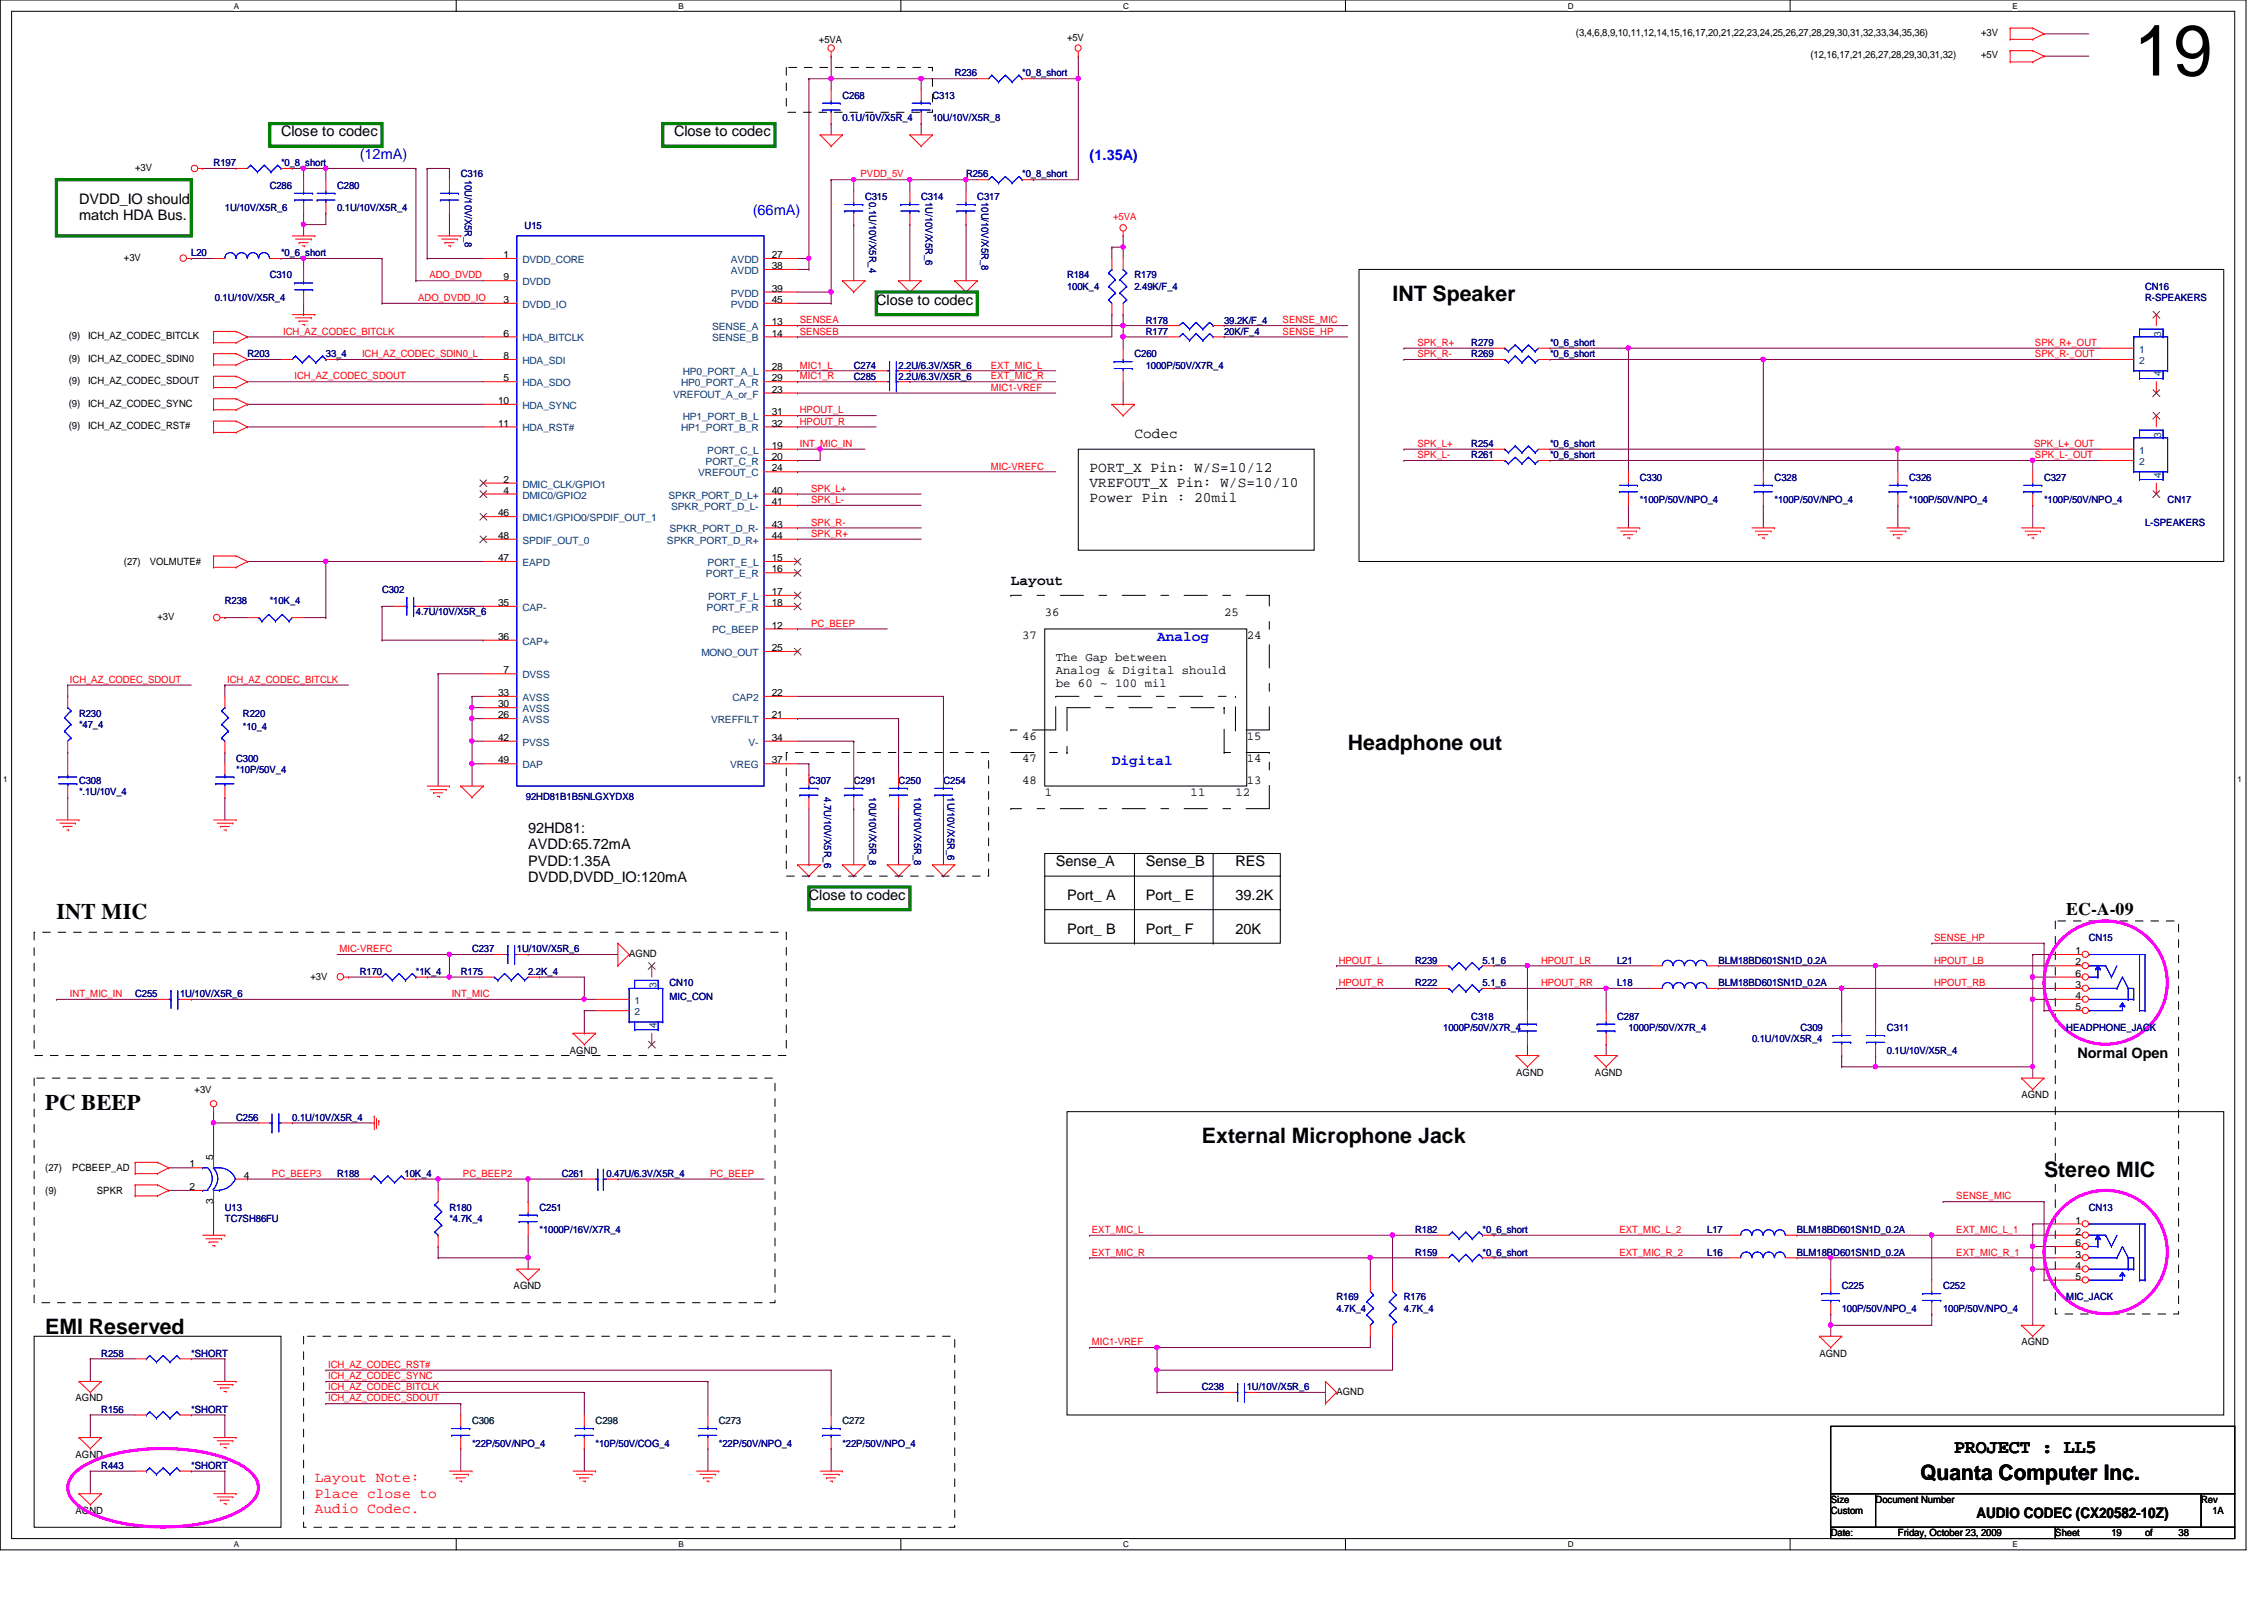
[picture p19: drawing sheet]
<svg xmlns="http://www.w3.org/2000/svg" width="297mm" height="210mm" viewBox="0 0 297 210" stroke-linecap="round" stroke-linejoin="round" font-family="sans-serif">
<defs><g id="words">
<text font-size="9.4" x="279.9" y="9.9">19</text>
<g font-size="2.9">
<text x="7.4" y="120.5">INT MIC</text>
<text x="5.9" y="145.6">PC BEEP</text>
</g>
<g font-size="2.8">
<text x="182.7" y="39.5">INT Speaker</text>
<text x="176.8" y="98.4">Headphone out</text>
<text x="157.7" y="149.9">External Microphone Jack</text>
<text x="268.2" y="154.4">Stereo MIC</text>
<text x="5.9" y="175">EMI Reserved</text>
<text x="252" y="194.1">Quanta Computer Inc.</text>
</g>
<text font-size="2.5" x="256.4" y="190.7">PROJECT : LL5</text>
<text font-size="2.3" x="271.1" y="120">EC-A-09</text>
<g font-size="1.9">
<text x="36.9" y="17.9">Close to codec</text>
<text x="88.4" y="17.9">Close to codec</text>
<text x="10.4" y="26.8">DVDD_IO should</text>
<text x="10.4" y="28.9">match HDA Bus.</text>
<text x="115" y="40">Close to codec</text>
<text x="148.8" y="57.5">Codec</text>
<text x="143" y="61.9">PORT_X Pin: W/S=10/12</text>
<text x="143" y="63.9">VREFOUT_X Pin: W/S=10/10</text>
<text x="143" y="65.9">Power Pin : 20mil</text>
<text x="132.6" y="76.8">Layout</text>
<text x="69.3" y="109.3">92HD81:</text>
<text x="69.3" y="111.4">AVDD:65.72mA</text>
<text x="69.3" y="113.6">PVDD:1.35A</text>
<text x="138.5" y="113.7">Sense_A</text>
<text x="150.3" y="113.7">Sense_B</text>
<text x="162.1" y="113.7">RES</text>
<text x="69.3" y="115.7">DVDD,DVDD_IO:120mA</text>
<text x="106.1" y="118.1">Close to codec</text>
<text x="140" y="118.1">Port_ A</text>
<text x="150.3" y="118.1">Port_ E</text>
<text x="162.1" y="118.1">39.2K</text>
<text x="140" y="122.5">Port_ B</text>
<text x="150.3" y="122.5">Port_ F</text>
<text x="162.1" y="122.5">20K</text>
<text x="272.6" y="138.8">Normal Open</text>
<text x="259.3" y="199.2">AUDIO CODEC (CX20582-10Z)</text>
</g>
<g font-size="1.9" fill="#00f">
<text x="47.2" y="20.9">(12mA)</text>
<text x="143" y="21">(1.35A)</text>
<text x="98.8" y="28.2">(66mA)</text>
<text x="151.8" y="84.1">Analog</text>
<text x="145.9" y="100.3">Digital</text>
</g>
<g font-size="1.9" fill="#f00">
<text x="41.3" y="194.5">Layout Note:</text>
<text x="41.3" y="196.5">Place close to</text>
<text x="41.3" y="198.5">Audio Codec.</text>
</g>
<g font-size="1.6">
<text x="134.1" y="83.8">37</text>
<text x="137.1" y="80.8">36</text>
<text x="160.6" y="80.8">25</text>
<text x="163.6" y="83.8">24</text>
<text x="138.5" y="86.7">The Gap between</text>
<text x="138.5" y="88.4">Analog &amp; Digital should</text>
<text x="138.5" y="90.1">be 60 ~ 100 mil</text>
<text x="134.1" y="100">47</text>
<text x="134.1" y="97">46</text>
<text x="163.6" y="100">14</text>
<text x="163.6" y="97">15</text>
<text x="134.1" y="102.9">48</text>
<text x="137.1" y="104.4">1</text>
<text x="156.2" y="104.4">11</text>
<text x="162.1" y="104.4">12</text>
<text x="163.6" y="102.9">13</text>
</g>
<g font-size="1.3">
<text x="107.4" y="5.6">+5VA</text>
<text x="140" y="5.3">+5V</text>
<text x="206.8" y="4.7">(3,4,6,8,9,10,11,12,14,15,16,17,20,21,22,23,24,25,26,27,28,29,30,31,32,33,34,35,36)</text>
<text x="259.9" y="4.7">+3V</text>
<text x="237.5" y="7.7">(12,16,17,21,26,27,28,29,30,31,32)</text>
<text x="259.9" y="7.7">+5V</text>
<text x="17.7" y="22.4">+3V</text>
<text x="16.3" y="34.2">+3V</text>
<text x="66.1" y="33.9">1</text>
<text x="101.3" y="35.3">38</text>
<text x="101.3" y="33.9">27</text>
<text x="66.1" y="39.8">3</text>
<text x="66.1" y="36.8">9</text>
<text x="101.3" y="39.8">45</text>
<text x="101.3" y="38.3">39</text>
<text x="9" y="44.5">(9)</text>
<text x="9" y="47.5">(9)</text>
<text x="11.6" y="44.5">ICH_AZ_CODEC_BITCLK</text>
<text x="11.6" y="47.5">ICH_AZ_CODEC_SDIN0</text>
<text x="66.1" y="44.2">6</text>
<text x="66.1" y="47.1">8</text>
<text x="101.3" y="44.2">14</text>
<text x="101.3" y="42.7">13</text>
<text x="9" y="50.4">(9)</text>
<text x="9" y="53.3">(9)</text>
<text x="11.6" y="50.4">ICH_AZ_CODEC_SDOUT</text>
<text x="11.6" y="53.3">ICH_AZ_CODEC_SYNC</text>
<text x="65.4" y="53">10</text>
<text x="66.1" y="50">5</text>
<text x="101.3" y="48.6">28</text>
<text x="101.3" y="51.5">23</text>
<text x="101.3" y="50">29</text>
<text x="9" y="56.3">(9)</text>
<text x="11.6" y="56.3">ICH_AZ_CODEC_RST#</text>
<text x="65.4" y="56">11</text>
<text x="101.3" y="54.5">31</text>
<text x="101.3" y="58.9">19</text>
<text x="101.3" y="56">32</text>
<text x="66.1" y="63.3">2</text>
<text x="66.1" y="64.8">4</text>
<text x="101.3" y="61.8">24</text>
<text x="101.3" y="60.4">20</text>
<text x="101.3" y="64.8">40</text>
<text x="65.4" y="67.7">46</text>
<text x="65.4" y="70.7">48</text>
<text x="101.3" y="69.2">43</text>
<text x="101.3" y="70.7">44</text>
<text x="101.3" y="66.3">41</text>
<text x="16.3" y="74.1">(27)</text>
<text x="19.6" y="74.1">VOLMUTE#</text>
<text x="65.4" y="73.6">47</text>
<text x="101.3" y="73.6">15</text>
<text x="101.3" y="75.1">16</text>
<text x="20.7" y="81.3">+3V</text>
<text x="65.4" y="79.5">35</text>
<text x="65.4" y="83.9">36</text>
<text x="101.3" y="78.1">17</text>
<text x="101.3" y="79.5">18</text>
<text x="101.3" y="82.5">12</text>
<text x="66.1" y="88.3">7</text>
<text x="101.3" y="85.4">25</text>
<text x="65.4" y="94.2">26</text>
<text x="65.4" y="91.3">33</text>
<text x="65.4" y="92.8">30</text>
<text x="101.3" y="94.2">21</text>
<text x="101.3" y="91.3">22</text>
<text x="65.4" y="97.2">42</text>
<text x="65.4" y="100.2">49</text>
<text x="101.3" y="100.2">37</text>
<text x="101.3" y="97.2">34</text>
<text x="82.5" y="125.5">AGND</text>
<text x="272.3" y="125.2">1</text>
<text x="40.7" y="128.6">+3V</text>
<text x="272.3" y="126.7">2</text>
<text x="272.3" y="128.1">6</text>
<text x="272.3" y="129.6">3</text>
<text x="272.3" y="131.1">4</text>
<text x="272.3" y="132.5">5</text>
<text x="25.5" y="143.3">+3V</text>
<text x="74.8" y="138.2">AGND</text>
<text x="198.9" y="141.1">AGND</text>
<text x="209.3" y="141.1">AGND</text>
<text x="265.2" y="144.1">AGND</text>
<text x="5.9" y="153.7">(27)</text>
<text x="9.5" y="153.7">PCBEEP_AD</text>
<text x="24.8" y="153.2">1</text>
<text x="28" y="152.2" transform="rotate(-90 28 152.2)">5</text>
<text x="32" y="154.6">4</text>
<text x="5.9" y="156.6">(9)</text>
<text x="12.7" y="156.6">SPKR</text>
<text x="24.8" y="156.1">2</text>
<text x="28" y="157.9" transform="rotate(-90 28 157.9)">3</text>
<text x="272.3" y="160.5">1</text>
<text x="272.3" y="162">2</text>
<text x="272.3" y="163.5">6</text>
<text x="272.3" y="165">3</text>
<text x="272.3" y="166.5">4</text>
<text x="272.3" y="167.9">5</text>
<text x="67.4" y="169.1">AGND</text>
<text x="238.7" y="178">AGND</text>
<text x="265.2" y="176.5">AGND</text>
<text x="9.9" y="183.9">AGND</text>
<text x="175.3" y="183">AGND</text>
<text x="9.9" y="191.2">AGND</text>
<text x="240.2" y="197.1">Size</text>
<text x="246.1" y="197.1">Document Number</text>
<text x="288.8" y="197.1">Rev</text>
<text x="9.9" y="198.6">AGND</text>
<text x="240.2" y="201.5">Date:</text>
<text x="240.2" y="198.6">Custom</text>
<text x="249" y="201.5">Friday, October 23, 2009</text>
<text x="269.7" y="201.5">Sheet</text>
<text x="277" y="201.5">19</text>
<text x="281.4" y="201.5">of</text>
<text x="285.8" y="201.5">38</text>
<text x="290.3" y="198.6">1A</text>
</g>
<g font-size="1.3" fill="#000080">
<text x="125.3" y="10">R236</text>
<text x="134.1" y="10">*0_8_short</text>
<text x="110.5" y="13">C268</text>
<text x="110.5" y="15.9">0.1U/10V/X5R_4</text>
<text x="122.3" y="13">C313</text>
<text x="122.3" y="15.9">10U/10V/X5R_8</text>
<text x="28" y="21.8">R197</text>
<text x="36.9" y="21.8">*0_8_short</text>
<text x="60.4" y="23.3">C316</text>
<text x="61" y="23.6" transform="rotate(90 61 23.6)">10U/10V/X5R_8</text>
<text x="126.7" y="23.3">R256</text>
<text x="134.1" y="23.3">*0_8_short</text>
<text x="29.5" y="27.7">1U/10V/X5R_6</text>
<text x="35.4" y="24.8">C286</text>
<text x="44.2" y="24.8">C280</text>
<text x="44.2" y="27.7">0.1U/10V/X5R_4</text>
<text x="113.5" y="26.2">C315</text>
<text x="114" y="26.5" transform="rotate(90 114 26.5)">0.1U/10V/X5R_4</text>
<text x="120.9" y="26.2">C314</text>
<text x="121.4" y="26.5" transform="rotate(90 121.4 26.5)">1U/10V/X5R_6</text>
<text x="128.2" y="26.2">C317</text>
<text x="128.8" y="26.5" transform="rotate(90 128.8 26.5)">10U/10V/X5R_8</text>
<text x="25.1" y="33.6">L20</text>
<text x="36.9" y="33.6">*0_6_short</text>
<text x="68.8" y="30.1">U15</text>
<text x="28.2" y="39.5">0.1U/10V/X5R_4</text>
<text x="35.4" y="36.5">C310</text>
<text x="140" y="36.5">R184</text>
<text x="140" y="38">100K_4</text>
<text x="148.8" y="36.5">R179</text>
<text x="148.8" y="38">2.49K/F_4</text>
<text x="281.4" y="38">CN16</text>
<text x="281.4" y="39.5">R-SPEAKERS</text>
<text x="32.5" y="46.9">R203</text>
<text x="42.8" y="46.9">33_4</text>
<text x="148.8" y="46.9">C260</text>
<text x="150.3" y="43.9">R177</text>
<text x="150.3" y="42.5">R178</text>
<text x="160.6" y="43.9">20K/F_4</text>
<text x="160.6" y="42.5">39.2K/F_4</text>
<text x="193" y="45.4">R279</text>
<text x="193" y="46.9">R269</text>
<text x="203.4" y="45.4">*0_6_short</text>
<text x="203.4" y="46.9">*0_6_short</text>
<text x="112" y="49.8">C285</text>
<text x="112" y="48.3">C274</text>
<text x="117.9" y="49.8">2.2U/6.3V/X5R_6</text>
<text x="117.9" y="48.3">2.2U/6.3V/X5R_6</text>
<text x="150.3" y="48.3">1000P/50V/X7R_4</text>
<text x="193" y="58.6">R254</text>
<text x="203.4" y="58.6">*0_6_short</text>
<text x="193" y="60.1">R261</text>
<text x="203.4" y="60.1">*0_6_short</text>
<text x="215.1" y="63.1">C330</text>
<text x="215.1" y="66">*100P/50V/NPO_4</text>
<text x="232.8" y="63.1">C328</text>
<text x="232.8" y="66">*100P/50V/NPO_4</text>
<text x="250.5" y="63.1">C326</text>
<text x="250.5" y="66">*100P/50V/NPO_4</text>
<text x="268.2" y="63.1">C327</text>
<text x="268.2" y="66">*100P/50V/NPO_4</text>
<text x="284.4" y="66">CN17</text>
<text x="281.4" y="69">L-SPEAKERS</text>
<text x="50.1" y="77.8">C302</text>
<text x="29.5" y="79.3">R238</text>
<text x="35.4" y="79.3">*10K_4</text>
<text x="54.6" y="80.7">4.7U/10V/X5R_6</text>
<text x="10.4" y="94">R230</text>
<text x="10.4" y="95.5">*47_4</text>
<text x="31.9" y="94">R220</text>
<text x="31.9" y="95.8">*10_4</text>
<text x="31" y="99.9">C300</text>
<text x="31" y="101.4">*10P/50V_4</text>
<text x="10.4" y="102.8">C308</text>
<text x="10.4" y="104.3">*.1U/10V_4</text>
<text x="69" y="104.9">92HD81B1B5NLGXYDX8</text>
<text x="106.1" y="102.8">C307</text>
<text x="108.1" y="104.6" transform="rotate(90 108.1 104.6)">4.7U/10V/X5R_6</text>
<text x="112" y="102.8">C291</text>
<text x="114" y="104.6" transform="rotate(90 114 104.6)">10U/10V/X5R_8</text>
<text x="117.9" y="102.8">C250</text>
<text x="119.9" y="104.6" transform="rotate(90 119.9 104.6)">10U/10V/X5R_8</text>
<text x="123.8" y="102.8">C254</text>
<text x="124.3" y="104.6" transform="rotate(90 124.3 104.6)">1U/10V/X5R_6</text>
<text x="61.9" y="124.9">C237</text>
<text x="67.8" y="124.9">1U/10V/X5R_6</text>
<text x="274.1" y="123.5">CN15</text>
<text x="17.7" y="130.9">C255</text>
<text x="23.6" y="130.9">1U/10V/X5R_6</text>
<text x="47.2" y="127.9">R170</text>
<text x="54.6" y="127.9">*1K_4</text>
<text x="60.4" y="127.9">R175</text>
<text x="69.3" y="127.9">2.2K_4</text>
<text x="87.8" y="129.4">CN10</text>
<text x="87.8" y="131.1">MIC_CON</text>
<text x="185.7" y="126.4">R239</text>
<text x="185.7" y="129.4">R222</text>
<text x="194.5" y="126.4">5.1_6</text>
<text x="194.5" y="129.4">5.1_6</text>
<text x="212.2" y="129.4">L18</text>
<text x="212.2" y="126.4">L21</text>
<text x="225.5" y="129.4">BLM18BD601SN1D_0.2A</text>
<text x="225.5" y="126.4">BLM18BD601SN1D_0.2A</text>
<text x="189.4" y="135.3">1000P/50V/X7R_4</text>
<text x="193" y="133.8">C318</text>
<text x="212.2" y="133.8">C287</text>
<text x="213.7" y="135.3">1000P/50V/X7R_4</text>
<text x="229.9" y="136.7">0.1U/10V/X5R_4</text>
<text x="236.2" y="135.3">C309</text>
<text x="247.6" y="135.3">C311</text>
<text x="271.1" y="135.3">HEADPHONE_JACK</text>
<text x="247.6" y="138.2">0.1U/10V/X5R_4</text>
<text x="31" y="147">C256</text>
<text x="38.4" y="147">0.1U/10V/X5R_4</text>
<text x="44.2" y="154.4">R188</text>
<text x="53.1" y="154.4">10K_4</text>
<text x="73.7" y="154.4">C261</text>
<text x="79.6" y="154.4">0.47U/6.3V/X5R_4</text>
<text x="29.5" y="158.8">U13</text>
<text x="29.5" y="160.3">TC7SH86FU</text>
<text x="59" y="158.8">R180</text>
<text x="59" y="160.3">*4.7K_4</text>
<text x="70.8" y="158.8">C251</text>
<text x="70.8" y="161.8">*1000P/16V/X7R_4</text>
<text x="185.7" y="161.8">R182</text>
<text x="194.5" y="161.8">*0_6_short</text>
<text x="224" y="161.8">L17</text>
<text x="235.8" y="161.8">BLM18BD601SN1D_0.2A</text>
<text x="274.1" y="158.8">CN13</text>
<text x="185.7" y="164.7">R159</text>
<text x="194.5" y="164.7">*0_6_short</text>
<text x="224" y="164.7">L16</text>
<text x="235.8" y="164.7">BLM18BD601SN1D_0.2A</text>
<text x="175.3" y="170.6">R169</text>
<text x="175.3" y="172.1">4.7K_4</text>
<text x="184.2" y="170.6">R176</text>
<text x="184.2" y="172.1">4.7K_4</text>
<text x="241.6" y="169.1">C225</text>
<text x="241.6" y="172.1">100P/50V/NPO_4</text>
<text x="254.9" y="169.1">C252</text>
<text x="254.9" y="172.1">100P/50V/NPO_4</text>
<text x="271.1" y="170.6">MIC_JACK</text>
<text x="13.3" y="178">R258</text>
<text x="25.1" y="178">*SHORT</text>
<text x="13.3" y="185.3">R156</text>
<text x="25.1" y="185.3">*SHORT</text>
<text x="157.7" y="182.4">C238</text>
<text x="163.6" y="182.4">1U/10V/X5R_6</text>
<text x="61.9" y="189.8">*22P/50V/NPO_4</text>
<text x="78.1" y="189.8">*10P/50V/COG_4</text>
<text x="94.3" y="189.8">*22P/50V/NPO_4</text>
<text x="110.5" y="189.8">*22P/50V/NPO_4</text>
<text x="13.3" y="192.7">R443</text>
<text x="25.1" y="192.7">*SHORT</text>
</g>
<g font-size="1.3" fill="#f00">
<text x="112.9" y="23.3">PVDD_5V</text>
<text x="146" y="28.9">+5VA</text>
<text x="54.9" y="39.5">ADO_DVDD_IO</text>
<text x="56.3" y="36.5">ADO_DVDD</text>
<text x="37.2" y="43.9">ICH_AZ_CODEC_BITCLK</text>
<text x="47.5" y="46.9">ICH_AZ_CODEC_SDIN0_L</text>
<text x="104.9" y="43.9">SENSEB</text>
<text x="104.9" y="42.4">SENSEA</text>
<text x="168.3" y="43.9">SENSE_HP</text>
<text x="168.3" y="42.4">SENSE_MIC</text>
<text x="186" y="46.9">SPK_R-</text>
<text x="186" y="45.4">SPK_R+</text>
<text x="267" y="46.9">SPK_R-_OUT</text>
<text x="267" y="45.4">SPK_R+_OUT</text>
<text x="38.6" y="49.8">ICH_AZ_CODEC_SDOUT</text>
<text x="104.9" y="49.8">MIC1_R</text>
<text x="104.9" y="48.3">MIC1_L</text>
<text x="130" y="48.3">EXT_MIC_L</text>
<text x="130" y="49.8">EXT_MIC_R</text>
<text x="130" y="51.3">MIC1-VREF</text>
<text x="104.9" y="55.7">HPOUT_R</text>
<text x="104.9" y="54.2">HPOUT_L</text>
<text x="104.9" y="58.6">INT_MIC_IN</text>
<text x="186" y="58.6">SPK_L+</text>
<text x="266.9" y="58.6">SPK_L+_OUT</text>
<text x="106.4" y="66">SPK_L-</text>
<text x="106.4" y="64.5">SPK_L+</text>
<text x="130" y="61.6">MIC-VREFC</text>
<text x="186" y="60.1">SPK_L-</text>
<text x="267" y="60.1">SPK_L-_OUT</text>
<text x="106.4" y="69">SPK_R-</text>
<text x="106.4" y="70.4">SPK_R+</text>
<text x="106.4" y="82.2">PC_BEEP</text>
<text x="9.2" y="89.6">ICH_AZ_CODEC_SDOUT</text>
<text x="29.8" y="89.6">ICH_AZ_CODEC_BITCLK</text>
<text x="44.5" y="124.9">MIC-VREFC</text>
<text x="253.7" y="123.4">SENSE_HP</text>
<text x="9.2" y="130.8">INT_MIC_IN</text>
<text x="59.3" y="130.8">INT_MIC</text>
<text x="175.6" y="129.4">HPOUT_R</text>
<text x="175.6" y="126.4">HPOUT_L</text>
<text x="202.2" y="126.4">HPOUT_LR</text>
<text x="202.2" y="129.4">HPOUT_RR</text>
<text x="253.7" y="129.4">HPOUT_RB</text>
<text x="253.7" y="126.4">HPOUT_LB</text>
<text x="35.7" y="154.4">PC_BEEP3</text>
<text x="60.7" y="154.4">PC_BEEP2</text>
<text x="93.2" y="154.4">PC_BEEP</text>
<text x="143.3" y="161.8">EXT_MIC_L</text>
<text x="212.5" y="161.8">EXT_MIC_L_2</text>
<text x="256.7" y="161.8">EXT_MIC_L_1</text>
<text x="256.7" y="157.4">SENSE_MIC</text>
<text x="143.3" y="164.7">EXT_MIC_R</text>
<text x="212.5" y="164.7">EXT_MIC_R_2</text>
<text x="256.7" y="164.7">EXT_MIC_R_1</text>
<text x="43" y="179.5">ICH_AZ_CODEC_RST#</text>
<text x="143.3" y="176.5">MIC1-VREF</text>
<text x="43" y="183.9">ICH_AZ_CODEC_SDOUT</text>
<text x="43" y="180.9">ICH_AZ_CODEC_SYNC</text>
<text x="43" y="182.4">ICH_AZ_CODEC_BITCLK</text>
</g>
<g font-size="1.3" fill="#004080">
<text x="68.5" y="34.5">DVDD_CORE</text>
<text x="95.9" y="35.9">AVDD</text>
<text x="95.9" y="34.5">AVDD</text>
<text x="68.5" y="40.4">DVDD_IO</text>
<text x="68.5" y="37.4">DVDD</text>
<text x="95.9" y="40.4">PVDD</text>
<text x="95.9" y="38.9">PVDD</text>
<text x="68.5" y="44.8">HDA_BITCLK</text>
<text x="68.5" y="47.8">HDA_SDI</text>
<text x="93.4" y="44.8">SENSE_B</text>
<text x="93.4" y="43.3">SENSE_A</text>
<text x="280.7" y="46.3">1</text>
<text x="280.7" y="47.8">2</text>
<text x="283.5" y="44.2" transform="rotate(-90 283.5 44.2)">3</text>
<text x="68.5" y="50.7">HDA_SDO</text>
<text x="68.5" y="53.6">HDA_SYNC</text>
<text x="88.3" y="52.2">VREFOUT_A_or_F</text>
<text x="89.4" y="50.7">HP0_PORT_A_R</text>
<text x="89.6" y="49.2">HP0_PORT_A_L</text>
<text x="283.5" y="49.4" transform="rotate(-90 283.5 49.4)">4</text>
<text x="68.5" y="56.6">HDA_RST#</text>
<text x="89.4" y="56.6">HP1_PORT_B_R</text>
<text x="89.6" y="55.1">HP1_PORT_B_L</text>
<text x="92.8" y="59.5">PORT_C_L</text>
<text x="280.7" y="59.5">1</text>
<text x="283.5" y="57.5" transform="rotate(-90 283.5 57.5)">3</text>
<text x="68.5" y="64">DMIC_CLK/GPIO1</text>
<text x="68.5" y="65.4">DMIC0/GPIO2</text>
<text x="87.7" y="65.4">SPKR_PORT_D_L+</text>
<text x="91.6" y="62.5">VREFOUT_C</text>
<text x="92.6" y="61">PORT_C_R</text>
<text x="280.7" y="61">2</text>
<text x="283.5" y="62.7" transform="rotate(-90 283.5 62.7)">4</text>
<text x="68.5" y="68.4">DMIC1/GPIO0/SPDIF_OUT_1</text>
<text x="68.5" y="71.3">SPDIF_OUT_0</text>
<text x="87.5" y="71.3">SPKR_PORT_D_R+</text>
<text x="87.8" y="69.8">SPKR_PORT_D_R-</text>
<text x="88.1" y="66.9">SPKR_PORT_D_L-</text>
<text x="68.5" y="74.3">EAPD</text>
<text x="92.6" y="75.7">PORT_E_R</text>
<text x="92.8" y="74.3">PORT_E_L</text>
<text x="68.5" y="80.1">CAP-</text>
<text x="92.7" y="80.1">PORT_F_R</text>
<text x="92.9" y="78.7">PORT_F_L</text>
<text x="93.4" y="83.1">PC_BEEP</text>
<text x="68.5" y="89">DVSS</text>
<text x="68.5" y="84.6">CAP+</text>
<text x="92" y="86.1">MONO_OUT</text>
<text x="68.5" y="94.9">AVSS</text>
<text x="68.5" y="91.9">AVSS</text>
<text x="68.5" y="93.4">AVSS</text>
<text x="93.3" y="94.9">VREFFILT</text>
<text x="96.1" y="91.9">CAP2</text>
<text x="68.5" y="97.8">PVSS</text>
<text x="68.5" y="100.8">DAP</text>
<text x="95.8" y="100.8">VREG</text>
<text x="98.2" y="97.8">V-</text>
<text x="83.3" y="131.7">1</text>
<text x="86.1" y="129.7" transform="rotate(-90 86.1 129.7)">3</text>
<text x="83.3" y="133.2">2</text>
<text x="86.1" y="134.8" transform="rotate(-90 86.1 134.8)">4</text>
</g>
<g font-size="1.3" fill="#004040">
<text x="61.9" y="186.8">C306</text>
<text x="78.1" y="186.8">C298</text>
<text x="94.3" y="186.8">C273</text>
<text x="110.5" y="186.8">C272</text>
</g>
<g font-size="1.1">
<text x="30.7" y="1.1">A</text>
<text x="89" y="1.1">B</text>
<text x="147.4" y="1.1">C</text>
<text x="205.7" y="1.1">D</text>
<text x="264" y="1.1">E</text>
<text x=".4" y="102.6">1</text>
<text x="293.6" y="102.6">1</text>
<text x="30.7" y="203">A</text>
<text x="89" y="203">B</text>
<text x="147.4" y="203">C</text>
<text x="205.7" y="203">D</text>
<text x="264" y="203">E</text>
</g>
</g></defs>
<path d="M0 0h294.7v203.3h-294.7zM1.5 1.5h291.7v200.3h-291.7z" fill="none" stroke="#000" stroke-width=".13"/>
<g fill="#fff">
<path d="M30.7 .2h.7v1.2h-.7z"/>
<path d="M30.7 202h.7v1.2h-.7z"/>
</g>
<path d="M59.9 0v1.5M59.9 201.8v1.5" fill="none" stroke="#000" stroke-width=".13"/>
<g fill="#fff">
<path d="M89 .2h.7v1.2h-.7z"/>
<path d="M89 202h.7v1.2h-.7z"/>
</g>
<path d="M118.2 0v1.5M118.2 201.8v1.5" fill="none" stroke="#000" stroke-width=".13"/>
<g fill="#fff">
<path d="M147.4 .2h.7v1.2h-.7z"/>
<path d="M147.4 202h.7v1.2h-.7z"/>
</g>
<path d="M176.5 0v1.5M176.5 201.8v1.5" fill="none" stroke="#000" stroke-width=".13"/>
<g fill="#fff">
<path d="M205.7 .2h.8v1.2h-.8z"/>
<path d="M205.7 202h.8v1.2h-.8z"/>
</g>
<path d="M234.9 0v1.5M234.9 201.8v1.5" fill="none" stroke="#000" stroke-width=".13"/>
<g fill="#fff">
<path d="M264 .2h.7v1.2h-.7z"/>
<path d="M264 202h.7v1.2h-.7z"/>
<path d="M.4 101.6h.6v1.2h-.6z"/>
<path d="M293.6 101.6h.6v1.2h-.6z"/>
</g>
<g fill="none" stroke="#800040" stroke-width=".13">
<path d="M184.2 47.2h.1M184.2 47.2h11.8M203.4 45.7h.1M203.4 45.7h10.3M231.3 47.2h.1M231.3 47.2h44.2M184.2 60.4h.1M184.2 60.4h11.8M213.7 66.3h.1M213.7 66.3v3M231.3 66.3h.1M231.3 66.3v3"/>
<path d="M249 66.3h.1M249 66.3v3M266.7 66.3h.1M266.7 66.3v3"/>
</g>
<circle cx="231.3" cy="47.1" r=".29" fill="#f0f"/>
<circle cx="231.3" cy="47.1" r=".29" fill="none" stroke="#f0f" stroke-width=".13"/>
<path d="M184.2 58.9h.1M184.2 45.7h.1M184.2 58.9h11.8M184.2 45.7h11.8M213.7 45.7h.1M213.7 45.7v16.2M249 58.9h.1M249 58.9v3" fill="none" stroke="#800040" stroke-width=".13"/>
<circle cx="213.6" cy="45.7" r=".29" fill="#f0f"/>
<circle cx="213.6" cy="45.7" r=".29" fill="none" stroke="#f0f" stroke-width=".13"/>
<g fill="none" stroke="#800040" stroke-width=".13">
<path d="M268.2 7.4h.1M268.2 4.4h.1M268.2 7.4h5.9M268.2 4.4h5.9M203.4 58.9h.1M203.4 58.9h45.6M213.7 45.7h.1M213.7 45.7h61.8M203.4 60.4h.1M203.4 60.4h63.3M266.7 60.4h.1M266.7 60.4v1.5"/>
<path d="M210.7 129.7h.1M210.7 129.7h5.9M225.5 129.7h.1M225.5 129.7h16.1M241.6 129.7h.1M241.6 129.7v4.4M246.1 138.5h.1M246.1 138.5v1.5M266.7 140h.1M266.7 131.1h.1M266.7 140v1.4M266.7 131.1h3"/>
</g>
<circle cx="210.7" cy="129.6" r=".29" fill="#f0f"/>
<circle cx="210.7" cy="129.6" r=".29" fill="none" stroke="#f0f" stroke-width=".13"/>
<path d="M175.3 129.7h.1M175.3 129.7h13.3M241.6 138.5h.1M241.6 129.7h.1M241.6 129.7h28.1M241.6 138.5v1.5" fill="none" stroke="#800040" stroke-width=".13"/>
<circle cx="241.6" cy="129.6" r=".29" fill="#f0f"/>
<circle cx="241.6" cy="129.6" r=".29" fill="none" stroke="#f0f" stroke-width=".13"/>
<g fill="none" stroke="#800040" stroke-width=".13">
<path d="M241.6 140h.1M241.6 140h4.5M22.1 156.2h.1M22.1 156.2h3M28 145.8h.1M28 145.8v1.5M32.5 154.7h.1M32.5 154.7h14.7M54.6 154.7h.1M54.6 154.7h2.9M57.5 154.7h.1M57.5 154.7v1.5"/>
<path d="M11.9 178.3h.1M11.9 178.3v2.9M11.9 178.3h5.8M25.1 178.3h.1M25.1 178.3h4.4M29.5 178.3h.1M29.5 178.3v2.9M57.5 165h.1M57.5 165h11.8M69.3 165h.1M69.3 162.1v4.4M11.9 185.6h.1"/>
<path d="M11.9 185.6h5.8M11.9 185.6v3M25.1 185.6h.1M25.1 185.6h4.4M29.5 185.6h.1M29.5 185.6v3"/>
</g>
<circle cx="69.3" cy="165" r=".29" fill="#f0f"/>
<circle cx="69.3" cy="165" r=".29" fill="none" stroke="#f0f" stroke-width=".13"/>
<path d="M57.5 154.7h.1M57.5 154.7h11.8v2.9M69.3 157.6h.1M81.1 154.7h.1M81.1 154.7h19.1" fill="none" stroke="#800040" stroke-width=".13"/>
<circle cx="57.5" cy="154.7" r=".29" fill="#f0f"/>
<circle cx="57.5" cy="154.7" r=".29" fill="none" stroke="#f0f" stroke-width=".13"/>
<path d="M28 157.6h.1M28 147.3h.1M28 147.3v4.5M28 157.6v4.5M28 147.3h5.9" fill="none" stroke="#800040" stroke-width=".13"/>
<circle cx="28" cy="147.3" r=".29" fill="#f0f"/>
<circle cx="28" cy="147.3" r=".29" fill="none" stroke="#f0f" stroke-width=".13"/>
<path d="M22.1 153.2h.1M22.1 153.2h3M38.4 147.3h.1M38.4 147.3h10.3M69.3 154.7h.1M69.3 154.7h7.4" fill="none" stroke="#800040" stroke-width=".13"/>
<circle cx="69.3" cy="154.7" r=".29" fill="#f0f"/>
<circle cx="69.3" cy="154.7" r=".29" fill="none" stroke="#f0f" stroke-width=".13"/>
<path d="M203.4 47.2h.1M203.4 47.2h27.9M231.3 47.2h.1M231.3 47.2v14.7M57.5 163.5h.1M57.5 163.5v1.5M266.7 160.6h.1M266.7 166.5h.1M266.7 160.6h3M266.7 166.5h3" fill="none" stroke="#800040" stroke-width=".13"/>
<circle cx="266.7" cy="166.5" r=".29" fill="#f0f"/>
<circle cx="266.7" cy="166.5" r=".29" fill="none" stroke="#f0f" stroke-width=".13"/>
<path d="M268.2 157.6h.1M268.2 157.6v10.3M182.7 162.1h.1M182.7 162.1h5.9M235.8 165h.1M235.8 165h4.4M266.7 163.5h.1M266.7 163.5v3M268.2 167.9h.1M268.2 167.9h1.5" fill="none" stroke="#800040" stroke-width=".13"/>
<circle cx="182.7" cy="162" r=".29" fill="#f0f"/>
<circle cx="182.7" cy="162" r=".29" fill="none" stroke="#f0f" stroke-width=".13"/>
<path d="M143 176.8h.1M143 176.8h8.8" fill="none" stroke="#800040" stroke-width=".13"/>
<circle cx="151.8" cy="176.8" r=".29" fill="#f0f"/>
<circle cx="151.8" cy="176.8" r=".29" fill="none" stroke="#f0f" stroke-width=".13"/>
<path d="M143 162.1h.1M143 162.1h39.7M151.8 176.8h.1M151.8 176.8v2.9" fill="none" stroke="#800040" stroke-width=".13"/>
<circle cx="151.8" cy="179.7" r=".29" fill="#f0f"/>
<circle cx="151.8" cy="179.7" r=".29" fill="none" stroke="#f0f" stroke-width=".13"/>
<path d="M151.8 179.7h.1M151.8 179.7h30.9M253.4 172.4h.1M253.4 162.1h.1M253.4 172.4v1.5M253.4 162.1h16.3" fill="none" stroke="#800040" stroke-width=".13"/>
<circle cx="253.4" cy="162" r=".29" fill="#f0f"/>
<circle cx="253.4" cy="162" r=".29" fill="none" stroke="#f0f" stroke-width=".13"/>
<path d="M254.9 157.6h.1M254.9 157.6h13.3M235.8 162.1h.1M235.8 162.1h17.6M240.2 173.9h.1M240.2 165h.1M240.2 165v2.9M240.2 173.9v1.4M253.4 162.1h.1M253.4 162.1v5.8M266.7 166.5h.1M266.7 166.5v7.4" fill="none" stroke="#800040" stroke-width=".13"/>
<circle cx="240.2" cy="165" r=".29" fill="#f0f"/>
<circle cx="240.2" cy="165" r=".29" fill="none" stroke="#f0f" stroke-width=".13"/>
<path d="M151.8 176.8h.1M151.8 176.8h28M179.8 165h.1M179.8 165v2.9M240.2 165h.1M240.2 165h29.5" fill="none" stroke="#800040" stroke-width=".13"/>
<circle cx="179.8" cy="165" r=".29" fill="#f0f"/>
<circle cx="179.8" cy="165" r=".29" fill="none" stroke="#f0f" stroke-width=".13"/>
<path d="M179.8 175.3h.1M179.8 175.3v1.5M182.7 175.3h.1M182.7 162.1h.1M182.7 162.1v5.8M182.7 175.3v4.4M240.2 173.9h.1M240.2 173.9h13.2" fill="none" stroke="#800040" stroke-width=".13"/>
<circle cx="240.2" cy="173.8" r=".29" fill="#f0f"/>
<circle cx="240.2" cy="173.8" r=".29" fill="none" stroke="#f0f" stroke-width=".13"/>
<path d="M246.1 140h.1M246.1 140h20.6M143 165h.1M143 165h36.8M240.2 172.4h.1M240.2 172.4v1.5" fill="none" stroke="#800040" stroke-width=".13"/>
<circle cx="266.7" cy="139.9" r=".29" fill="#f0f"/>
<circle cx="266.7" cy="139.9" r=".29" fill="none" stroke="#f0f" stroke-width=".13"/>
<circle cx="246" cy="139.9" r=".29" fill="#f0f"/>
<circle cx="246" cy="139.9" r=".29" fill="none" stroke="#f0f" stroke-width=".13"/>
<path d="M266.7 131.1h.1M266.7 131.1v8.9" fill="none" stroke="#800040" stroke-width=".13"/>
<circle cx="266.7" cy="131.1" r=".29" fill="#f0f"/>
<circle cx="266.7" cy="131.1" r=".29" fill="none" stroke="#f0f" stroke-width=".13"/>
<path d="M246.1 126.7h.1M246.1 126.7v7.4" fill="none" stroke="#800040" stroke-width=".13"/>
<circle cx="246" cy="126.7" r=".29" fill="#f0f"/>
<circle cx="246" cy="126.7" r=".29" fill="none" stroke="#f0f" stroke-width=".13"/>
<g fill="none" stroke="#800040" stroke-width=".13">
<path d="M266.7 128.2h.1M266.7 128.2v2.9M42.8 179.7h.1M42.8 179.7h66.2M109 179.7h.1M109 179.7v5.9M42.8 184.1h.1M42.8 181.2h.1M42.8 182.7h.1M42.8 184.1h17.6M42.8 181.2h50.1M42.8 182.7h33.9"/>
<path d="M60.4 184.1h.1M60.4 190h.1M60.4 184.1v1.5M60.4 190v3M76.7 190h.1M76.7 182.7h.1M76.7 182.7v2.9M76.7 190v3M92.9 181.2h.1M92.9 190h.1M92.9 181.2v4.4M92.9 190v3"/>
<path d="M109 190h.1M109 190v3"/>
</g>
<circle cx="266.7" cy="128.2" r=".29" fill="#f0f"/>
<circle cx="266.7" cy="128.2" r=".29" fill="none" stroke="#f0f" stroke-width=".13"/>
<path d="M7.4 131.1h.1M7.4 131.1h13.3M45.7 128.2h.1M45.7 128.2h3M59 128.2h.1M59 125.2h.1M59 128.2h4.4M59 125.2h5.9M69.3 125.2h.1M69.3 125.2h11.8M76.7 131.1h.1M76.7 131.1h1.4" fill="none" stroke="#800040" stroke-width=".13"/>
<circle cx="76.6" cy="131.1" r=".29" fill="#f0f"/>
<circle cx="76.6" cy="131.1" r=".29" fill="none" stroke="#f0f" stroke-width=".13"/>
<path d="M56 128.2h.1M56 128.2h3M70.8 128.2h.1M70.8 128.2h5.9M76.7 128.2h.1M76.7 128.2v2.9" fill="none" stroke="#800040" stroke-width=".13"/>
<circle cx="58.9" cy="128.2" r=".29" fill="#f0f"/>
<circle cx="58.9" cy="128.2" r=".29" fill="none" stroke="#f0f" stroke-width=".13"/>
<g fill="none" stroke="#800040" stroke-width=".13">
<path d="M39.8 28h.1M39.8 28v1.5M59 22.1h.1M59 22.1v1.5M104.6 39.8h4.4M109 39.8h.1M32.5 50.1h.1M32.5 50.1h30.9M61.9 92.8h.1M61.9 94.3h.1M61.9 92.8h1.5M61.9 92.8v1.5"/>
<path d="M25.1 131.1h.1M25.1 131.1h51.6M59 125.2h.1M59 125.2v3M175.3 126.7h.1M175.3 126.7h13.3M200.4 126.7h.1M200.4 126.7h16.2M225.5 126.7h.1M225.5 126.7h44.2M246.1 126.7h.1M253.4 123.7h.1"/>
<path d="M253.4 123.7h14.8M266.7 125.2h.1M266.7 125.2h3M268.2 132.6h.1M268.2 123.7h.1M268.2 132.6h1.5M268.2 123.7v8.9"/>
</g>
<circle cx="61.9" cy="94.2" r=".29" fill="#f0f"/>
<circle cx="61.9" cy="94.2" r=".29" fill="none" stroke="#f0f" stroke-width=".13"/>
<path d="M126.7 23.6h.1M126.7 23.6v1.5M32.5 53h.1M32.5 53h30.9M104.6 56h.1M104.6 54.5h.1M104.6 56h10.4M104.6 54.5h10.4M123.8 91.4h.1M123.8 91.4v10.2" fill="none" stroke="#800040" stroke-width=".13"/>
<circle cx="126.7" cy="23.6" r=".29" fill="#f0f"/>
<circle cx="126.7" cy="23.6" r=".29" fill="none" stroke="#f0f" stroke-width=".13"/>
<path d="M39.8 29.5h.1M39.8 29.5v1.4M42.8 22.1h.1M42.8 22.1h11.8M32.5 56h.1M32.5 56h30.9" fill="none" stroke="#800040" stroke-width=".13"/>
<circle cx="42.7" cy="22.1" r=".29" fill="#f0f"/>
<circle cx="42.7" cy="22.1" r=".29" fill="none" stroke="#f0f" stroke-width=".13"/>
<path d="M50.1 39.8h.1M50.1 39.8h13.3M56 22.1h.1M56 22.1h3M109 38.3h.1M109 38.3v1.5M61.9 94.3h.1M61.9 97.2h.1M61.9 94.3h1.5M61.9 94.3v2.9" fill="none" stroke="#800040" stroke-width=".13"/>
<circle cx="61.9" cy="97.2" r=".29" fill="#f0f"/>
<circle cx="61.9" cy="97.2" r=".29" fill="none" stroke="#f0f" stroke-width=".13"/>
<path d="M39.8 22.1h.1M39.8 22.1v1.5M119.4 29.5h.1M119.4 29.5v7.3M39.8 81h3M42.8 81h.1" fill="none" stroke="#800040" stroke-width=".13"/>
<circle cx="39.8" cy="22.1" r=".29" fill="#f0f"/>
<circle cx="39.8" cy="22.1" r=".29" fill="none" stroke="#f0f" stroke-width=".13"/>
<path d="M56 22.1h.1M56 22.1v11.8M32.5 73.7h.1M32.5 73.7h30.9M42.8 73.7h.1M42.8 73.7v7.3" fill="none" stroke="#800040" stroke-width=".13"/>
<circle cx="42.7" cy="73.6" r=".29" fill="#f0f"/>
<circle cx="42.7" cy="73.6" r=".29" fill="none" stroke="#f0f" stroke-width=".13"/>
<g fill="none" stroke="#800040" stroke-width=".13">
<path d="M109 7.4h.1M109 7.4v2.9M39.8 22.1h.1M39.8 33.9h.1M39.8 22.1h3M39.8 33.9h10.3M42.8 22.1h.1M42.8 22.1v1.5M50.1 33.9h.1M50.1 33.9v5.9M56 33.9h.1M56 33.9h7.4"/>
<path d="M104.6 35.3h1.5M106.1 35.3h.1M126.7 29.5h.1M126.7 29.5v7.3M104.6 66.3h.1M104.6 66.3h16.3M29.5 81h.1M29.5 81h3M104.6 94.3h.1M104.6 82.5h.1M104.6 94.3h13.3M104.6 82.5h11.8"/>
<path d="M117.9 94.3h.1M117.9 94.3v7.3"/>
</g>
<circle cx="39.8" cy="33.9" r=".29" fill="#f0f"/>
<circle cx="39.8" cy="33.9" r=".29" fill="none" stroke="#f0f" stroke-width=".13"/>
<g fill="none" stroke="#800040" stroke-width=".13">
<path d="M42.8 28h.1M42.8 28v1.5M59 28h.1M59 28v2.9M106.1 33.9h.1M106.1 33.9v1.4M104.6 69.3h.1M104.6 70.7h.1M104.6 69.3h16.3M104.6 70.7h16.3M57.5 88.4h.1M57.5 88.4v14.7"/>
<path d="M57.5 88.4h5.9M117.9 106.1h.1M117.9 106.1v7.4M123.8 106.1h.1M123.8 106.1v7.4"/>
</g>
<circle cx="106.1" cy="33.9" r=".29" fill="#f0f"/>
<circle cx="106.1" cy="33.9" r=".29" fill="none" stroke="#f0f" stroke-width=".13"/>
<path d="M39.8 29.5h.1M39.8 29.5h3" fill="none" stroke="#800040" stroke-width=".13"/>
<circle cx="39.8" cy="29.4" r=".29" fill="#f0f"/>
<circle cx="39.8" cy="29.4" r=".29" fill="none" stroke="#f0f" stroke-width=".13"/>
<path d="M106.1 10.3h.1M106.1 10.3h2.9M141.5 10.3h.1M141.5 10.3v13.3M39.8 33.9h.1M39.8 33.9v1.4M104.6 100.2h1.5M106.1 100.2h.1" fill="none" stroke="#800040" stroke-width=".13"/>
<circle cx="141.4" cy="10.3" r=".29" fill="#f0f"/>
<circle cx="141.4" cy="10.3" r=".29" fill="none" stroke="#f0f" stroke-width=".13"/>
<path d="M119.4 23.6h.1M119.4 23.6h7.3" fill="none" stroke="#800040" stroke-width=".13"/>
<circle cx="119.3" cy="23.6" r=".29" fill="#f0f"/>
<circle cx="119.3" cy="23.6" r=".29" fill="none" stroke="#f0f" stroke-width=".13"/>
<g fill="none" stroke="#800040" stroke-width=".13">
<path d="M109 16.2h.1M109 16.2v1.5M112 29.5h.1M112 29.5v7.3M145.9 32.4h.1M145.9 32.4v1.5M147.4 32.4h.1M147.4 32.4v1.5M145.9 41.3h.1M145.9 41.3v2.9M147.4 41.3h.1M147.4 41.3v1.4"/>
<path d="M29.5 98.7h.1M29.5 89.9h.1M29.5 89.9v1.5M29.5 98.7v1.5M29.5 89.9h16.2M29.5 104.6h.1M29.5 104.6v3"/>
</g>
<circle cx="147.3" cy="32.4" r=".29" fill="#f0f"/>
<circle cx="147.3" cy="32.4" r=".29" fill="none" stroke="#f0f" stroke-width=".13"/>
<g fill="none" stroke="#800040" stroke-width=".13">
<path d="M106.1 10.3h.1M106.1 10.3v23.6M109 10.3h.1M109 10.3h11.9M135.6 10.3h5.9M141.5 10.3h.1M104.6 33.9h1.5M106.1 33.9h.1M104.6 50.1h.1M104.6 48.6h.1M104.6 50.1h10.4M104.6 48.6h10.4"/>
<path d="M119.4 48.6h.1M119.4 50.1h.1M119.4 50.1h19.1M119.4 48.6h19.1M147.4 42.7h.1M147.4 42.7h5.8M56 79.5h7.4M63.4 79.5h.1M104.6 64.8h.1M104.6 64.8h16.3M106.1 101.6h.1M106.1 113.5h.1"/>
<path d="M106.1 100.2v1.4M106.1 106.1v7.4"/>
</g>
<circle cx="109" cy="10.3" r=".29" fill="#f0f"/>
<circle cx="109" cy="10.3" r=".29" fill="none" stroke="#f0f" stroke-width=".13"/>
<path d="M104.6 38.3h4.4M109 38.3h.1" fill="none" stroke="#800040" stroke-width=".13"/>
<circle cx="109" cy="38.3" r=".29" fill="#f0f"/>
<circle cx="109" cy="38.3" r=".29" fill="none" stroke="#f0f" stroke-width=".13"/>
<path d="M109 10.3h.1M109 10.3v1.5M120.9 10.3h.1M120.9 10.3h7.3" fill="none" stroke="#800040" stroke-width=".13"/>
<circle cx="120.8" cy="10.3" r=".29" fill="#f0f"/>
<circle cx="120.8" cy="10.3" r=".29" fill="none" stroke="#f0f" stroke-width=".13"/>
<g fill="none" stroke="#800040" stroke-width=".13">
<path d="M120.9 10.3h.1M120.9 10.3v1.5M109 23.6h.1M109 23.6h3M109 23.6v14.7M135.6 23.6h.1M135.6 23.6h5.9M32.5 44.2h.1M32.5 44.2h30.9M50.1 79.5h.1M50.1 79.5h1.5M50.1 79.5v4.5"/>
<path d="M50.1 84h.1M61.9 97.2h.1M61.9 97.2h1.5M61.9 97.2v3M104.6 97.2h7.4M112 97.2h.1M112 97.2v4.4M61.9 100.2h.1M61.9 100.2h1.5M112 106.1h.1M112 106.1v7.4"/>
</g>
<circle cx="61.9" cy="100.2" r=".29" fill="#f0f"/>
<circle cx="61.9" cy="100.2" r=".29" fill="none" stroke="#f0f" stroke-width=".13"/>
<path d="M120.9 16.2h.1M120.9 16.2v1.5M141.5 7.4h.1M141.5 7.4v2.9M112 23.6h.1M112 23.6v1.5M112 23.6h7.4M50.1 84h13.3M61.9 91.4h.1M61.9 91.4h1.5M63.4 84h.1" fill="none" stroke="#800040" stroke-width=".13"/>
<circle cx="112" cy="23.6" r=".29" fill="#f0f"/>
<circle cx="112" cy="23.6" r=".29" fill="none" stroke="#f0f" stroke-width=".13"/>
<path d="M54.6 36.8h.1M54.6 36.8h8.8M32.5 47.2h.1M32.5 47.2h4.4M44.2 47.2h.1M44.2 47.2h19.2M104.6 51.6h.1M104.6 51.6h33.9M61.9 92.8h.1M61.9 91.4v1.4M61.9 100.2h.1M61.9 100.2v2.9" fill="none" stroke="#800040" stroke-width=".13"/>
<circle cx="61.9" cy="92.8" r=".29" fill="#f0f"/>
<circle cx="61.9" cy="92.8" r=".29" fill="none" stroke="#f0f" stroke-width=".13"/>
<g fill="none" stroke="#800040" stroke-width=".13">
<path d="M39.8 39.8v1.5M54.6 22.1h.1M54.6 22.1v14.7M119.4 23.6h.1M119.4 23.6v1.5M126.7 23.6h.1M126.7 23.6h1.5M145.9 32.4h.1M147.4 30.9h.1M147.4 30.9v1.5h-1.5M39.8 41.3h.1M104.6 44.2h.1"/>
<path d="M104.6 42.7h.1M104.6 44.2h41.3M104.6 42.7h42.8M147.4 44.2h.1M147.4 53h.1M147.4 44.2v1.5M147.4 50.1v2.9M160.6 44.2h.1M160.6 42.7h.1M160.6 44.2h16.2M160.6 42.7h16.2M8.9 98.7h.1"/>
<path d="M8.9 91.4h.1M8.9 89.9h.1M8.9 89.9v1.5M8.9 98.7v1.5M8.9 89.9h16.2M104.6 91.4h19.2M123.8 91.4h.1M8.9 104.6h.1M8.9 104.6v3"/>
</g>
<circle cx="147.3" cy="42.7" r=".29" fill="#f0f"/>
<circle cx="147.3" cy="42.7" r=".29" fill="none" stroke="#f0f" stroke-width=".13"/>
<path d="M147.4 44.2h.1M147.4 44.2h5.8" fill="none" stroke="#800040" stroke-width=".13"/>
<circle cx="147.3" cy="44.2" r=".29" fill="#f0f"/>
<circle cx="147.3" cy="44.2" r=".29" fill="none" stroke="#f0f" stroke-width=".13"/>
<path d="M266.7 60.4h.1M266.7 60.4h8.8" fill="none" stroke="#800040" stroke-width=".13"/>
<circle cx="266.7" cy="60.4" r=".29" fill="#f0f"/>
<circle cx="266.7" cy="60.4" r=".29" fill="none" stroke="#f0f" stroke-width=".13"/>
<path d="M249 58.9h.1M249 58.9h26.5" fill="none" stroke="#800040" stroke-width=".13"/>
<circle cx="249" cy="58.9" r=".29" fill="#f0f"/>
<circle cx="249" cy="58.9" r=".29" fill="none" stroke="#f0f" stroke-width=".13"/>
<path d="M107.6 58.9h.1M107.6 58.9h5.9M76.7 132.6h.1M76.7 135.6h.1M76.7 132.6h1.4M76.7 132.6v3" fill="none" stroke="#800040" stroke-width=".13"/>
<circle cx="107.6" cy="58.9" r=".29" fill="#f0f"/>
<circle cx="107.6" cy="58.9" r=".29" fill="none" stroke="#f0f" stroke-width=".13"/>
<path d="M104.6 58.9h.1M104.6 58.9h3M107.6 58.9h.1M107.6 58.9v1.5h-3M104.6 60.4h.1M104.6 61.9h.1M104.6 61.9h33.9M44.2 125.2h14.8M59 125.2h.1" fill="none" stroke="#800040" stroke-width=".13"/>
<circle cx="58.9" cy="125.2" r=".29" fill="#f0f"/>
<circle cx="58.9" cy="125.2" r=".29" fill="none" stroke="#f0f" stroke-width=".13"/>
<g fill="none" stroke="#800040" stroke-width=".13">
<path d="M196 129.7h.1M196 129.7h14.7M200.4 126.7h.1M200.4 126.7v5.9M210.7 129.7h.1M210.7 129.7v2.9M151.8 179.7h.1M151.8 179.7v3M179.8 165h.1M179.8 165h8.8M196 162.1h.1M196 165h.1"/>
<path d="M196 165h30.9M196 162.1h30.9M151.8 182.7h.1M151.8 182.7h8.8M165.1 182.7h8.8M173.9 182.7h.1"/>
</g>
<circle cx="200.4" cy="126.7" r=".29" fill="#f0f"/>
<circle cx="200.4" cy="126.7" r=".29" fill="none" stroke="#f0f" stroke-width=".13"/>
<g fill="none" stroke="#800040" stroke-width=".13">
<path d="M25.1 33.9h.1M25.1 33.9h2.9M26.6 22.1h4.4M31 22.1h.1M36.9 33.9h.1M36.9 33.9h2.9M38.4 22.1h.1M38.4 22.1h1.4M147.4 42.7h.1M147.4 42.7v1.5M196 126.7h.1M196 126.7h4.4"/>
<path d="M200.4 137h.1M200.4 137v1.5M210.7 137h.1M210.7 137v1.5M266.7 128.2h.1M266.7 125.2h.1M266.7 128.2h3M266.7 125.2v3M266.7 163.5h.1M266.7 163.5h3M11.9 193h.1M11.9 193v3"/>
<path d="M11.9 193h5.8M25.1 193h.1M25.1 193h4.4M29.5 193h.1M29.5 193v3"/>
</g>
<circle cx="266.7" cy="163.5" r=".29" fill="#f0f"/>
<circle cx="266.7" cy="163.5" r=".29" fill="none" stroke="#f0f" stroke-width=".13"/>
<path d="M266.7 160.6h.1M266.7 160.6v2.9" fill="none" stroke="#800040" stroke-width=".13"/>
<g fill="none" stroke="#f00" stroke-width=".13">
<path d="M107.6 17.7h.1M107.6 17.7h2.9M107.6 17.7l1.4 1.5M109 19.2h.1M109 7.4h.1M109 6.8v.6M110.5 17.7h.1M110.5 17.7l-1.5 1.5M119.4 17.7h.1M119.4 17.7h2.9M119.4 17.7l1.5 1.5M120.9 19.2h.1"/>
<path d="M122.3 17.7h.1M122.3 17.7l-1.4 1.5M141.5 7.4h.1M141.5 6.8v.6M263.7 5.2h.1M263.7 3.7h.1M263.7 8.1h.1M263.7 6.6h.1M263.7 5.2h3M263.7 3.7v1.5M263.7 6.6v1.5M263.7 3.7h3"/>
<path d="M263.7 8.1h3M263.7 6.6h3M266.7 5.2h.1M266.7 3.7h.1M266.7 8.1h.1M266.7 6.6h.1M266.7 3.7l1.5 .7M266.7 6.6l1.5 .8M268.2 4.4h.1M268.2 7.4h.1M268.2 4.4l-1.5 .8M268.2 7.4l-1.5 .7"/>
<path d="M24.5 33.9h.6M25.1 33.9h.1M26 22.1h.6M26.6 22.1h.1M31 22.1h1.5M36.9 22.1h1.5M38.4 30.9h2.9M38.8 31.4h2M39.2 31.8h.1M39.2 31.8h1.2M39.7 32.3h.3M40 32.3h.1"/>
<path d="M40.8 31.4h.1M41.3 30.9h.1M57.5 30.9h2.9M58 31.4h2M58.4 31.8h.1M58.4 31.8h1.2M58.8 32.3h.3M59.1 32.3h.1M60 31.4h.1M60.4 30.9h.1M110.5 36.8h.1M110.5 36.8h3"/>
<path d="M110.5 36.8l1.5 1.5M112 38.3h.1M113.5 36.8h.1M113.5 36.8l-1.5 1.5M117.9 36.8h.1M117.9 36.8h3M117.9 36.8l1.5 1.5M119.4 38.3h.1M119.4 25.1v1.4M119.4 28v1.5M120.9 36.8h.1M120.9 36.8l-1.5 1.5"/>
<path d="M125.3 36.8h.1M125.3 36.8h2.9M125.3 36.8l1.4 1.5M126.7 38.3h.1M128.2 36.8h.1M128.2 36.8l-1.5 1.5M147.4 30.9h.1M147.4 30.4v.5M147.4 33.9v1.4M147.4 39.8v1.5M28 45h.1M28 43.5h.1"/>
<path d="M28 47.9h.1M28 46.4h.1M28 50.8h.1M28 49.4h.1M28 53.8h.1M28 52.3h.1M28 56.7h.1M28 55.2h.1M28 45h3M28 43.5v1.5M28 46.4v1.5M28 49.4v1.4"/>
<path d="M28 52.3v1.5M28 55.2v1.5M28 43.5h3M28 47.9h3M28 46.4h3M28 50.8h3M28 49.4h3M28 53.8h3M28 52.3h3M28 56.7h3M28 55.2h3M31 45h.1"/>
<path d="M31 43.5h.1M31 47.9h.1M31 46.4h.1M31 50.8h.1M31 49.4h.1M31 53.8h.1M31 52.3h.1M31 56.7h.1M31 55.2h.1M31 43.5l1.5 .7M31 46.4l1.5 .8M31 49.4l1.5 .7"/>
<path d="M31 52.3l1.5 .7M31 55.2l1.5 .8M32.5 44.2h.1M32.5 47.2h.1M32.5 50.1h.1M32.5 53h.1M32.5 56h.1M32.5 44.2l-1.5 .8M32.5 47.2l-1.5 .7M32.5 50.1l-1.5 .7M32.5 53l-1.5 .8M32.5 56l-1.5 .7"/>
<path d="M38.4 41.3h2.9M38.8 41.7h2M39.2 42.1h.1M39.2 42.1h1.2M39.7 42.6h.3M40 42.6h.1M40.8 41.7h.1M41.3 41.3h.1M145.9 53h.1M145.9 53h2.9M145.9 53l1.5 1.5M147.4 54.5h.1"/>
<path d="M147.4 45.7v1.5M147.4 48.6v1.5M148.8 53h.1M148.8 53l-1.4 1.5M196 58.9h1.4M201.9 58.9h1.5M28 72.9h.1M28 74.4h.1M28 72.9v1.5M28 72.9h3M28 74.4h3M31 72.9h.1"/>
<path d="M31 74.4h.1M31 72.9l1.5 .8M32.5 73.7h.1M32.5 73.7l-1.5 .7M51.6 79.5h1.5M54.6 79.5h1.4M196 60.4h1.4M201.9 60.4h1.5M212.2 69.3h2.9M212.6 69.7h2.1M213.1 70.1h.1M213.1 70.1h1.1"/>
<path d="M213.5 70.6h.3M213.8 70.6h.1M214.7 69.7h.1M215.1 69.3h.1M229.9 69.3h2.9M230.3 69.7h2.1M230.8 70.1h.1M230.8 70.1h1.1M231.2 70.6h.3M231.5 70.6h.1M232.4 69.7h.1M232.8 69.3h.1"/>
<path d="M247.6 69.3h2.9M248 69.7h2.1M248.4 70.1h.1M248.4 70.1h1.2M248.9 70.6h.3M249.2 70.6h.1M250.1 69.7h.1M250.5 69.3h.1M265.2 69.3h3M265.7 69.7h2M266.1 70.1h.1M266.1 70.1h1.2"/>
<path d="M266.6 70.6h.2M266.8 70.6h.1M267.7 69.7h.1M268.2 69.3h.1M8.9 91.4v1.4M8.9 97.2v1.5M28.9 81h.6M29.5 81h.1M7.4 107.6h3M7.9 108h2M8.3 108.4h.1M8.3 108.4h1.2"/>
<path d="M8.8 108.9h.2M9 108.9h.1M9.9 108h.1M10.4 107.6h.1M28 107.6h3M28.5 108h2.1M28.9 108.4h.1M28.9 108.4h1.2M29.4 108.9h.3M29.7 108.9h.1M30.6 108h.1M31 107.6h.1"/>
<path d="M56 103.1h3M56.5 103.6h2M56.9 104h.1M56.9 104h1.2M57.4 104.5h.3M57.7 104.5h.1M58.5 103.6h.1M59 103.1h.1M60.4 103.1h.1M60.4 103.1h3M60.4 103.1l1.5 1.5M61.9 104.6h.1"/>
<path d="M63.4 103.1h.1M63.4 103.1l-1.5 1.5M104.6 113.5h.1M104.6 113.5h3M104.6 113.5l1.5 1.4M106.1 114.9h.1M107.6 113.5h.1M107.6 113.5l-1.5 1.4M110.5 113.5h.1M110.5 113.5h3M110.5 113.5l1.5 1.4M112 114.9h.1"/>
<path d="M113.5 113.5h.1M113.5 113.5l-1.5 1.4M116.4 113.5h.1M116.4 113.5h3M116.4 113.5l1.5 1.4M117.9 114.9h.1M119.4 113.5h.1M119.4 113.5l-1.5 1.4M122.3 113.5h.1M122.3 113.5h3M122.3 113.5l1.5 1.4M123.8 114.9h.1"/>
<path d="M125.3 113.5h.1M125.3 113.5l-1.5 1.4M45.1 128.2h.6M45.7 128.2h.1M75.2 135.6h.1M75.2 135.6h2.9M75.2 135.6l1.5 1.4M76.7 137h.1M78.1 135.6h.1M78.1 135.6l-1.4 1.4M81.1 123.7h.1M81.1 126.7h.1"/>
<path d="M81.1 123.7v3M81.1 123.7l1.4 1.5M82.5 125.2h.1M82.5 125.2l-1.4 1.5M188.6 126.7h1.5M188.6 129.7h1.5M194.5 126.7h1.5M194.5 129.7h1.5M198.9 138.5h.1M198.9 138.5h3M198.9 138.5l1.5 1.5M200.4 140h.1"/>
<path d="M201.9 138.5h.1M201.9 138.5l-1.5 1.5M209.3 138.5h.1M209.3 138.5h2.9M209.3 138.5l1.4 1.5M210.7 140h.1M212.2 138.5h.1M212.2 138.5l-1.5 1.5M17.7 155.4h.1M17.7 156.9h.1M17.7 154h.1M17.7 152.5h.1"/>
<path d="M17.7 156.9h3M17.7 155.4h3M17.7 152.5v1.5M17.7 155.4v1.5M17.7 152.5h3M17.7 154h3M20.7 156.9h.1M20.7 155.4h.1M20.7 152.5h.1M20.7 154h.1M20.7 155.4l1.4 .8M20.7 152.5l1.4 .7"/>
<path d="M22.1 156.2h.1M22.1 153.2h.1M22.1 156.2l-1.4 .7M22.1 153.2l-1.4 .8M28 145.8h.1M28 145.2v.6M47.2 154.7h1.5M48.7 147.3h.4M49.1 147.3h.1M49.1 146.4h.1M49.1 146.4v1.8M49.4 147.9h.1"/>
<path d="M49.4 146.7v1.2M49.7 147h.1M49.7 147v.6M53.1 154.7h1.5M265.2 141.4h.1M265.2 141.4h3M265.2 141.4l1.5 1.5M266.7 142.9h.1M268.2 141.4h.1M268.2 141.4l-1.5 1.5M26.6 162.1h2.9M27 162.5h2.1"/>
<path d="M27.4 162.9h.1M27.4 162.9h1.2M27.9 163.4h.3M28.2 163.4h.1M29.1 162.5h.1M29.5 162.1h.1M67.8 166.5h.1M67.8 166.5h3M67.8 166.5l1.5 1.4M69.3 167.9h.1M70.8 166.5h.1M70.8 166.5l-1.5 1.4"/>
<path d="M238.7 175.3h.1M238.7 175.3h2.9M238.7 175.3l1.5 1.5M240.2 176.8h.1M241.6 175.3h.1M241.6 175.3l-1.4 1.5M253.4 167.9v1.5M253.4 170.9v1.5M265.2 173.9h.1M265.2 173.9h3M265.2 173.9l1.5 1.4M266.7 175.3h.1"/>
<path d="M268.2 173.9h.1M268.2 173.9l-1.5 1.4M10.4 188.6h.1M10.4 181.2h.1M10.4 196h.1M10.4 188.6h2.9M10.4 188.6l1.5 1.4M10.4 181.2h2.9M10.4 181.2l1.5 1.5M10.4 196h2.9M10.4 196l1.5 1.4M11.9 190h.1"/>
<path d="M11.9 182.7h.1M11.9 197.4h.1M13.3 188.6h.1M13.3 181.2h.1M13.3 196h.1M13.3 188.6l-1.4 1.4M13.3 181.2l-1.4 1.5M13.3 196l-1.4 1.4M17.7 193h1.5M23.6 193h1.5M28 188.6h3M28 181.2h3"/>
<path d="M28 196h3M28.5 189h2.1M28.5 181.7h2.1M28.5 196.4h2.1M28.9 189.4h.1M28.9 182.1h.1M28.9 196.8h.1M28.9 189.4h1.2M28.9 182.1h1.2M28.9 196.8h1.2M29.4 189.9h.3M29.4 182.5h.3"/>
<path d="M29.4 197.3h.3M29.7 189.9h.1M29.7 182.5h.1M29.7 197.3h.1M30.6 189h.1M30.6 181.7h.1M30.6 196.4h.1M31 188.6h.1M31 181.2h.1M31 196h.1M59 193h2.9M59.4 193.4h2.1"/>
<path d="M59.9 193.9h.1M59.9 193.9h1.1M60.3 194.3h.3M60.4 185.6v1.5M60.4 188.6v1.4M60.6 194.3h.1M61.5 193.4h.1M61.9 193h.1M75.2 193h2.9M75.6 193.4h2.1M76.1 193.9h.1M76.1 193.9h1.2"/>
<path d="M76.5 194.3h.3M76.8 194.3h.1M77.7 193.4h.1M78.1 193h.1M91.4 193h2.9M91.8 193.4h2.1M92.3 193.9h.1M92.3 193.9h1.2M92.7 194.3h.3M93 194.3h.1M93.9 193.4h.1M94.3 193h.1"/>
<path d="M107.6 193h2.9M108 193.4h2.1M108.5 193.9h.1M108.5 193.9h1.1M108.9 194.3h.3M109.2 194.3h.1M110.1 193.4h.1M110.5 193h.1M173.9 181.2h.1M173.9 184.1h.1M173.9 181.2v2.9M173.9 181.2l1.4 1.5"/>
<path d="M175.3 182.7h.1M175.3 182.7l-1.4 1.4"/>
<circle cx="109" cy="6.3" r=".43"/>
<circle cx="141.4" cy="6.3" r=".42"/>
<circle cx="24" cy="33.9" r=".43"/>
<circle cx="25.5" cy="22.1" r=".43"/>
<circle cx="147.4" cy="29.9" r=".43"/>
<circle cx="28.4" cy="81" r=".43"/>
<circle cx="44.7" cy="128.1" r=".43"/>
<circle cx="28" cy="144.8" r=".42"/>
</g>
<g fill="none" stroke="#000" stroke-width=".13">
<path d="M178.3 35.3h113.5v38.4h-113.5zM141.5 58.9h30.9v13.3h-30.9zM137.1 82.5h26.5v20.6h-26.5zM137.1 112h30.9v11.7h-30.9zM137.1 114.9h30.9M137.1 119.3h30.9M148.8 112v11.7M159.2 112v11.7M168 114.9h.1M168 119.3h.1M148.8 123.7h.1M159.2 123.7h.1"/>
<path d="M140 145.8h151.8v39.8h-151.8zM4.5 175.3h32.4v25.1h-32.4zM240.2 187.1h53v8.9h-53zM240.2 196h5.9v4.4h-5.9zM246.1 196h42.7v4.4h-42.7zM288.8 196h4.4v4.4h-4.4zM240.2 200.4h29.5v1.4h-29.5zM269.7 200.4h23.5v1.4h-23.5z"/>
</g>
<path d="M103.2 8.8h19.1v5.9h-19.1zM103.2 98.7h26.5v16.2h-26.5zM4.5 122.3h98.7v16.2h-98.7zM269.7 120.8h16.1v51.6h-16.1zM4.5 141.4h97.2v29.5h-97.2zM39.8 175.3h85.5v25.1h-85.5z" fill="none" stroke="#000" stroke-width=".13" stroke-dasharray="1 1 1 1 1 1 1 1"/>
<path d="M35.4 16.2h14.7v3h-14.7zM86.9 16.2h14.8v3h-14.8zM7.4 23.6h17.7v7.3h-17.7zM115 38.3h13.2v3h-13.2zM106.1 116.4h13.3v2.9h-13.3z" fill="none" stroke="#008000" stroke-width=".42"/>
<g fill="none" stroke="#000" stroke-width=".13" stroke-dasharray="3 2 1 2">
<path d="M132.6 78.1h.1M166.5 78.1h-33.9M166.5 78.1h.1M132.6 95.8h.1M132.6 98.7h7.4M138.5 91.4h23.6M138.5 95.8h-5.9M138.5 95.8v-4.4M138.5 91.4h.1M140 92.8v5.9M140 98.7h.1M140 92.8h20.6"/>
<path d="M160.6 98.7h.1M160.6 98.7v-5.9M160.6 92.8h.1M162.1 91.4h.1M162.1 95.8v-4.4M162.1 95.8h.1M166.5 98.7h-5.9M166.5 95.8v-17.7M166.5 98.7h.1M166.5 95.8h-4.4M132.6 106.1h.1M166.5 106.1h-33.9"/>
<path d="M166.5 106.1v-7.4"/>
</g>
<g fill="none" stroke="#f0f" stroke-width=".42">
<path d="M9.9 193.2a13.1 13.1 0 0 1 6.6-2.8 27.4 27.4 0 0 1 13.7 1.1 7.1 7.1 0 0 1 3.3 2.3 2.43 2.43 0 0 1-.6 3.4 13.2 13.2 0 0 1-6.7 2.7 26.9 26.9 0 0 1-13.7-1.1 7.1 7.1 0 0 1-3.2-2.3 2.44 2.44 0 0 1 .6-3.3z"/>
<circle cx="276.3" cy="128.9" r="8.1"/>
<circle cx="276.3" cy="164.2" r="8.1"/>
</g>
<g fill="none" stroke="#00f" stroke-width=".13">
<path d="M32.9 21.7h.1M32.9 21.7l-.4 .4M32.9 21.7l.9 .9M33.8 22.6h.1M34.7 21.7h.1M34.7 21.7l-.9 .9M34.7 21.7l.9 .9M35.6 22.6h.1M36.4 21.7h.1M36.4 21.7l-.8 .9M36.4 21.7l.5 .4M36.9 22.1h.1"/>
<path d="M118.2 26.8h.1M118.2 26.8h2.4M118.2 27.7h2.4M119.4 27.7h.1M119.4 26.8h.1M119.4 26.5v.3M119.4 27.7v.3M120.6 27.7h.1M146.9 38.4h.1M146.9 36.7h.1M146.9 38.4l.9 .9M146.9 36.7l.9 .9"/>
<path d="M147.4 35.3h.1M147.4 35.3l.4 .5M147.8 39.3h.1M147.8 37.6h.1M147.8 35.8h.1M147.8 39.3l-.4 .5M147.8 37.6l-.9 .8M147.8 35.8l-.9 .9M146.2 47.5h.1M146.2 48.3h2.3M146.2 47.5h2.3M147.4 47.5h.1"/>
<path d="M147.4 48.3h.1M147.4 47.2v.3M147.4 48.3v.3M148.5 48.3h.1M197.4 58.9h.1M197.4 58.9l.5 .5M197.9 59.4h.1M198.8 58.5h.1M198.8 60h.1M198.8 58.5l.9 .9M198.8 58.5l-.9 .9M198.8 60l.9 .8"/>
<path d="M198.8 60l-.9 .8M199.7 59.4h.1M200.5 58.5h.1M200.5 60h.1M200.5 58.5l.9 .9M200.5 58.5l-.8 .9M200.5 60l.9 .8M200.5 60l-.8 .8M201.4 59.4h.1M201.9 58.9l-.5 .5M53.1 79.5h.3M53.4 79.5h.1"/>
<path d="M53.4 78.4h.1M53.4 78.4v2.3M54.3 79.5h.1M54.3 79.5h.3M54.3 78.4v2.3M197.4 60.4h.1M197.4 60.4l.5 .4M197.9 60.8h.1M199.7 60.8h.1M201.4 60.8h.1M201.9 60.4l-.5 .4M8.5 95.9h.1"/>
<path d="M8.5 94.1h.1M8.5 95.9l.8 .9M8.5 94.1l.8 .9M8.9 92.8h.1M8.9 92.8l.4 .5M9.3 96.8h.1M9.3 95h.1M9.3 93.3h.1M9.3 96.8l-.4 .4M9.3 95l-.8 .9M9.3 93.3l-.8 .8M54.3 80.7h.1"/>
<path d="M190.1 126.7h.1M190.1 129.7h.1M190.1 126.7l.4 .4M190.1 129.7l.4 .4M190.5 127.1h.1M190.5 130.1h.1M191.4 126.3h.1M191.4 129.2h.1M191.4 126.3l.9 .8M191.4 126.3l-.9 .8M191.4 129.2l.9 .9M191.4 129.2l-.9 .9"/>
<path d="M192.3 127.1h.1M192.3 130.1h.1M193.2 126.3h.1M193.2 129.2h.1M193.2 126.3l.9 .8M193.2 126.3l-.9 .8M193.2 129.2l.9 .9M193.2 129.2l-.9 .9M194.1 127.1h.1M194.1 130.1h.1M194.5 126.7l-.4 .4M194.5 129.7l-.4 .4"/>
<path d="M48.7 154.7h.1M49.1 154.3h.1M49.1 154.3l.9 .9M49.1 154.3l-.4 .4M50 155.2h.1M50.9 154.3h.1M50.9 154.3l.9 .9M50.9 154.3l-.9 .9M51.8 155.2h.1M52.7 154.3h.1M52.7 154.3l.4 .4M52.7 154.3l-.9 .9"/>
<path d="M252.3 169.7h.1M252.3 170.6h2.3M252.3 169.7h2.3M253.4 169.7h.1M253.4 170.6h.1M253.4 169.4v.3M253.4 170.6v.3M254.6 170.6h.1M274.1 165h.1M274.1 167.9h.1M274.1 160.6h.1M274.1 162.1h.1"/>
<path d="M274.1 165h3.6M274.1 166.5h5.8M274.1 160.6h7.3v7.3M274.1 162.1h2.2M274.1 163.5h1.1M275 162.5h.1M275 162.5h.5M275.2 163.5h.1M275.2 162.1h.1M275.2 162.1v1.4M275.2 162.1l.3 .4M275.2 162.1l-.2 .4"/>
<path d="M275.5 162.5h.1M276.3 162.1h.1M276.3 162.1l.7 1.4M277 163.5h.1M277.7 165h.1M277.7 162.1l-.7 1.4M278.2 167.3h.1M278.2 167.3h.6M278.5 163.5h.1M278.5 166.9h.1M278.5 163.5l.7 1.5M278.5 163.5l-.8 1.5"/>
<path d="M278.5 166.9v1h-4.4M278.5 166.9l.3 .4M278.5 166.9l-.3 .4M278.8 167.3h.1M279.2 165h.1M279.2 166.5h.1M279.2 165h.7v1.5M279.2 165v1.5M279.9 166.5h.1M280.7 167.9h.1M280.7 160.6h.1M280.7 167.9h.7"/>
<path d="M280.7 160.6v7.3M281.4 167.9h.1M19.2 193h.1M19.6 192.6h.1M19.6 192.6l.9 .8M19.6 192.6l-.4 .4M20.5 193.4h.1M21.4 192.6h.1M21.4 192.6l.9 .8M21.4 192.6l-.9 .8M22.3 193.4h.1M23.2 192.6h.1"/>
<path d="M23.2 192.6l.4 .4M23.2 192.6l-.9 .8M59.3 188.3h.1M59.3 187.4h2.3M59.3 188.3h2.3M60.4 188.3h.1M60.4 187.4h.1M60.4 187.1v.3M60.4 188.3v.3M61.6 187.4h.1"/>
</g>
<circle cx="273.6" cy="160.5" r=".42" fill="#fff"/>
<g fill="none" stroke="#f00" stroke-width=".13">
<path d="M269.7 160.6h3.5"/>
<circle cx="273.6" cy="160.5" r=".42"/>
</g>
<circle cx="273.6" cy="162" r=".42" fill="#fff"/>
<g fill="none" stroke="#f00" stroke-width=".13">
<path d="M269.7 162.1h3.5"/>
<circle cx="273.6" cy="162" r=".42"/>
</g>
<circle cx="273.6" cy="163.5" r=".42" fill="#fff"/>
<g fill="none" stroke="#f00" stroke-width=".13">
<path d="M269.7 163.5h3.5"/>
<circle cx="273.6" cy="163.5" r=".42"/>
</g>
<circle cx="273.6" cy="165" r=".42" fill="#fff"/>
<g fill="none" stroke="#f00" stroke-width=".13">
<path d="M269.7 165h3.5"/>
<circle cx="273.6" cy="165" r=".42"/>
</g>
<circle cx="273.6" cy="166.5" r=".42" fill="#fff"/>
<g fill="none" stroke="#f00" stroke-width=".13">
<path d="M269.7 166.5h3.5"/>
<circle cx="273.6" cy="166.5" r=".42"/>
</g>
<circle cx="273.6" cy="167.9" r=".42" fill="#fff"/>
<g fill="none" stroke="#f00" stroke-width=".13">
<path d="M128.2 10.3h1.5M134.1 10.3h1.5M39.8 23.6v1.5M39.8 26.5v1.5M42.8 23.6v1.5M42.8 26.5v1.5M59 23.6v1.5M59 26.5v1.5M63.4 33.9h4.4M63.4 39.8h4.4M63.4 36.8h4.4M100.2 33.9h4.4"/>
<path d="M100.2 39.8h4.4M100.2 35.3h4.4M100.2 38.3h4.4M112 25.1v1.4M112 28v1.5M126.7 25.1v1.4M126.7 28v1.5M145.9 33.9v1.4M145.9 39.8v1.5M63.4 50.1h4.4M63.4 44.2h4.4M63.4 47.2h4.4"/>
<path d="M63.4 53h4.4M63.4 56h4.4M100.2 50.1h4.4M100.2 44.2h4.4M100.2 56h4.4M100.2 48.6h4.4M100.2 51.6h4.4M100.2 54.5h4.4M100.2 58.9h4.4M100.2 42.7h4.4M115 50.1h1.4M115 48.6h1.4"/>
<path d="M117.9 50.1h1.5M117.9 48.6h1.5M153.2 44.2h1.5M153.2 42.7h1.5M159.2 44.2h1.4M159.2 42.7h1.4M196 45.7h1.4M201.9 45.7h1.5M275.5 58.9h4.4M282.9 54.5v1.5M63.4 63.4h4.4M63.4 64.8h4.4"/>
<path d="M63.4 70.7h4.4M63.4 67.8h4.4M63.4 73.7h4.4M63.4 79.5h4.4M100.2 64.8h4.4M100.2 69.3h4.4M100.2 70.7h4.4M100.2 73.7h4.4M100.2 66.3h4.4M100.2 61.9h4.4M100.2 79.5h4.4M100.2 75.1h4.4"/>
<path d="M100.2 78.1h4.4M100.2 60.4h4.4M213.7 61.9v1.5M213.7 64.8v1.5M275.5 60.4h4.4M282.9 63.4v1.4M63.4 88.4h4.4M63.4 94.3h4.4M63.4 97.2h4.4M63.4 91.4h4.4M63.4 84h4.4M63.4 92.8h4.4"/>
<path d="M100.2 85.5h4.4M100.2 94.3h4.4M100.2 97.2h4.4M100.2 91.4h4.4M100.2 82.5h4.4M63.4 100.2h4.4M100.2 100.2h4.4M106.1 101.6v1.5M106.1 104.6v1.5M112 101.6v1.5M112 104.6v1.5M117.9 101.6v1.5"/>
<path d="M117.9 104.6v1.5M123.8 101.6v1.5M123.8 104.6v1.5M48.7 128.2h1.4M54.6 128.2h1.4M63.4 128.2h1.5M69.3 128.2h1.5M78.1 131.1h4.4M78.1 132.6h4.4M85.5 126.7v1.5M85.5 135.6v1.4M216.6 129.7h1.5"/>
<path d="M224 129.7h1.5M246.1 134.1v1.5M246.1 137v1.5M33.9 147.3h1.5M36.9 147.3h1.5M57.5 156.2v1.4M69.3 157.6v1.5M76.7 154.7h1.4M79.6 154.7h1.5M17.7 178.3h1.5M23.6 178.3h1.5M57.5 162.1v1.4"/>
<path d="M69.3 160.6v1.5M179.8 167.9v1.5M179.8 173.9v1.4M226.9 162.1h1.5M234.3 162.1h1.5M269.7 167.9h3.5M17.7 185.6h1.5M23.6 185.6h1.5M109 185.6v1.5M109 188.6v1.4M160.6 182.7h1.5M163.6 182.7h1.5"/>
<circle cx="273.6" cy="167.9" r=".42"/>
</g>
<g fill="none" stroke="#00f" stroke-width=".13">
<path d="M130.1 9.9h.1M130.1 9.9l-.4 .4M130.1 9.9l.9 .9M131 10.8h.1M131.9 9.9h.1M131.9 9.9l-.9 .9M131.9 9.9l.9 .9M132.8 10.8h.1M133.7 9.9h.1M133.7 9.9l-.9 .9M133.7 9.9l.4 .4M134.1 10.3h.1"/>
<path d="M38.6 26.2h.1M38.6 25.4h2.4M38.6 26.2h2.4M39.8 26.2h.1M39.8 25.4h.1M39.8 25.1v.3M39.8 26.2v.3M41 25.4h.1M41.6 26.2h.1M41.6 25.4h2.3M41.6 26.2h2.3M42.8 25.4h.1"/>
<path d="M42.8 26.2h.1M42.8 25.1v.3M42.8 26.2v.3M43.9 25.4h.1M57.8 26.2h.1M57.8 25.4h2.4M57.8 26.2h2.4M59 25.4h.1M59 26.2h.1M59 25.1v.3M59 26.2v.3M60.2 25.4h.1"/>
<path d="M67.8 30.9h32.4v72.2h-32.4zM110.8 27.7h.1M110.8 27.7h2.4M110.8 26.8h2.4M112 26.8h.1M112 27.7h.1M112 26.5v.3M112 27.7v.3M113.2 26.8h.1M125.6 27.7h.1M125.6 27.7h2.3M125.6 26.8h2.3"/>
<path d="M126.7 26.8h.1M126.7 27.7h.1M126.7 26.5v.3M126.7 27.7v.3M127.9 26.8h.1M145.5 39.3h.1M145.5 37.6h.1M145.5 35.8h.1M145.5 39.3l.4 .5M145.5 37.6l.8 .8M145.5 35.8l.8 .9M145.9 35.3h.1"/>
<path d="M145.9 35.3l-.4 .5M146.3 38.4h.1M146.3 36.7h.1M146.3 38.4l-.8 .9M146.3 36.7l-.8 .9M116.4 50.1h.3M116.4 48.6h.3M116.7 50.1h.1M116.7 48.9h.1M116.7 48.6h.1M116.7 47.5h.1M116.7 47.5v3.8"/>
<path d="M117.6 51.3h.1M117.6 50.1h.1M117.6 49.8h.1M117.6 48.6h.1M117.6 50.1h.3M117.6 47.5v3.8M117.6 48.6h.3M155.2 43.8h.1M155.2 42.3h.1M155.2 43.8l-.5 .4M155.2 43.8l.9 .9M155.2 42.3l-.5 .4"/>
<path d="M155.2 42.3l.9 .9M156.1 44.7h.1M156.1 43.2h.1M156.9 43.8h.1M156.9 42.3h.1M156.9 43.8l-.8 .9M156.9 43.8l.9 .9M156.9 42.3l-.8 .9M156.9 42.3l.9 .9M157.8 44.7h.1M157.8 43.2h.1M158.7 43.8h.1"/>
<path d="M158.7 42.3h.1M158.7 43.8l-.9 .9M158.7 43.8l.5 .4M158.7 42.3l-.9 .9M158.7 42.3l.5 .4M159.2 44.2h.1M159.2 42.7h.1M197.4 45.7h.1M197.4 45.7l.5 .4M197.9 46.1h.1M198.8 45.3h.1M198.8 45.3l.9 .8"/>
<path d="M198.8 45.3l-.9 .8M199.7 46.1h.1M200.5 45.3h.1M200.5 45.3l.9 .8M200.5 45.3l-.8 .8M201.4 46.1h.1M201.9 45.7l-.5 .4M279.9 57.4h.1M279.9 57.4v4.5M279.9 57.4h4.5M280.7 56.4h.1M280.7 56.4v1"/>
<path d="M280.7 56.4h3.1M283.8 57.4h.1M283.8 56.4h.1M283.8 56.4v1M284.4 57.4h.1M284.4 57.4v4.5M212.5 64.5h.1M212.5 64.5h2.3M212.5 63.7h2.3M213.7 63.7h.1M213.7 64.5h.1M213.7 63.4v.3"/>
<path d="M213.7 64.5v.3M214.8 63.7h.1M279.9 61.9h.1M279.9 61.9h4.5M280.7 62.9h.1M280.7 61.9v1M280.7 62.9h3.1M283.8 62.9h.1M283.8 61.9h.1M283.8 61.9v1M284.4 61.9h.1M104.9 104.3h.1"/>
<path d="M104.9 104.3h2.4M104.9 103.4h2.4M106.1 103.4h.1M106.1 104.3h.1M106.1 103.1v.3M106.1 104.3v.3M107.3 103.4h.1M110.8 104.3h.1M110.8 104.3h2.4M110.8 103.4h2.4M112 103.4h.1M112 104.3h.1"/>
<path d="M112 103.1v.3M112 104.3v.3M113.2 103.4h.1M116.7 104.3h.1M116.7 104.3h2.4M116.7 103.4h2.4M117.9 103.4h.1M117.9 104.3h.1M117.9 103.1v.3M117.9 104.3v.3M119.1 103.4h.1M122.6 104.3h.1"/>
<path d="M122.6 104.3h2.4M122.6 103.4h2.4M123.8 104.3h.1M123.8 103.4h.1M123.8 103.1v.3M123.8 104.3v.3M125 103.4h.1M50.6 127.7h.1M50.6 127.7l-.5 .5M50.6 127.7l.9 .9M51.5 128.6h.1M52.4 127.7h.1"/>
<path d="M52.4 127.7l-.9 .9M52.4 127.7l.8 .9M53.2 128.6h.1M54.1 127.7h.1M54.1 127.7l-.9 .9M54.1 127.7l.5 .5M54.6 128.2h.1M64.9 128.2h.1M64.9 128.2l.4 .4M65.3 128.6h.1M66.2 127.7h.1M66.2 127.7l.9 .9"/>
<path d="M66.2 127.7l-.9 .9M67.1 128.6h.1M67.9 127.7h.1M67.9 127.7l.9 .9M67.9 127.7l-.8 .9M68.8 128.6h.1M69.3 128.2l-.5 .4M82.5 134.1h.1M82.5 129.7h.1M82.5 134.1h4.4M82.5 129.7v4.4M82.5 129.7h4.4"/>
<path d="M83.3 135.1h.1M83.3 128.6h.1M83.3 128.6v1.1M83.3 134.1v1M83.3 135.1h3.1M83.3 128.6h3.1M86.4 135.1h.1M86.4 134.1h.1M86.4 129.7h.1M86.4 128.6h.1M86.4 128.6v1.1M86.4 134.1v1"/>
<path d="M86.9 134.1h.1M86.9 129.7h.1M86.9 129.7v4.4M219.5 129.6a.7 .7 0 0 0-.7-.7 .7 .7 0 0 0-.7 .8M221 129.6a.72 .72 0 0 0-.8-.7 .72 .72 0 0 0-.7 .8M222.5 129.6a.72 .72 0 0 0-.8-.7 .72 .72 0 0 0-.7 .8M223.9 129.6a.72 .72 0 0 0-.7-.7 .72 .72 0 0 0-.7 .8M244.9 136.7h.1M244.9 136.7h2.4M244.9 135.8h2.4M246.1 135.8h.1M246.1 136.7h.1"/>
<path d="M246.1 135.6v.2M246.1 136.7v.3M247.3 135.8h.1M274.1 129.7h.1M274.1 132.6h.1M274.1 125.2h.1M274.1 126.7h.1M274.1 129.7h3.6M274.1 131.1h5.8M274.1 125.2h7.3v7.4M274.1 126.7h2.2M274.1 128.2h1.1"/>
<path d="M275 127.1h.1M275 127.1h.5M275.2 128.2h.1M275.2 126.7h.1M275.2 126.7v1.5M275.2 126.7l.3 .4M275.2 126.7l-.2 .4M275.5 127.1h.1M276.3 126.7h.1M276.3 126.7l.7 1.5M277 128.2h.1M277.7 129.7h.1"/>
<path d="M277.7 126.7l-.7 1.5M278.2 132h.1M278.2 132h.6M278.5 128.2h.1M278.5 131.6h.1M278.5 128.2l.7 1.5M278.5 128.2l-.8 1.5M278.5 131.6v1h-4.4M278.5 131.6l.3 .4M278.5 131.6l-.3 .4M278.8 132h.1M279.2 129.7h.1"/>
<path d="M279.2 131.1h.1M279.2 129.7h.7v1.4M279.2 129.7v1.4M279.9 131.1h.1M280.7 132.6h.1M280.7 125.2h.1M280.7 125.2v7.4M280.7 132.6h.7M281.4 132.6h.1M35.4 147.3h.3M35.7 148.5h.1M35.7 147.3h.1"/>
<path d="M35.7 146.1v2.4M36.6 147.3h.1M36.6 146.1h.1M36.6 147.3h.3M36.6 146.1v2.4M57.1 158.1h.1M57.1 159.9h.1M57.1 158.1l.9 .9M57.1 159.9l.9 .8M57.5 157.6l-.4 .5M58 159h.1M58 159l-.9 .9"/>
<path d="M68.1 159.4h2.4M69.3 159.4h.1M69.3 159.1v.3M70.5 159.4h.1M78.1 154.7h.3M78.4 154.7h.1M78.4 156h.1M78.4 153.4v2.6M79.2 156h.1M79.2 154.7h.1M79.2 154.7h.4M79.2 153.4v2.6"/>
<path d="M19.2 178.3h.1M19.6 177.8h.1M19.6 177.8l.9 .9M19.6 177.8l-.4 .5M20.5 178.7h.1M21.4 177.8h.1M21.4 177.8l.9 .9M21.4 177.8l-.9 .9M22.3 178.7h.1M23.2 177.8h.1M23.2 177.8l.4 .5M23.2 177.8l-.9 .9"/>
<path d="M57.1 161.6h.1M57.1 161.6l.4 .5M57.5 162.1h.1M58 160.7h.1M58 160.7l-.9 .9M68.1 160.3h.1M68.1 160.3h2.4M69.3 160.3h.1M69.3 160.3v.3M179.3 170.8h.1M179.3 172.5h.1M179.3 170.8l.9 .8"/>
<path d="M179.3 172.5l.9 .9M179.8 173.9h.1M179.8 169.4l.4 .5M180.2 169.9h.1M180.2 171.6h.1M180.2 173.4h.1M180.2 169.9l-.9 .9M180.2 171.6l-.9 .9M180.2 173.4l-.4 .5M228.4 162.1a.72 .72 0 0 1 .7-.8 .72 .72 0 0 1 .7 .8M229.9 162.1a.72 .72 0 0 1 .7-.8 .72 .72 0 0 1 .7 .8M231.3 162.1a.72 .72 0 0 1 .8-.8 .72 .72 0 0 1 .7 .8"/>
<path d="M232.8 162.1a.7 .7 0 0 1 .7-.8 .7 .7 0 0 1 .7 .8M19.2 185.6h.1M19.6 185.2h.1M19.6 185.2l.9 .9M19.6 185.2l-.4 .4M20.5 186.1h.1M21.4 185.2h.1M21.4 185.2l.9 .9M21.4 185.2l-.9 .9M22.3 186.1h.1M23.2 185.2h.1M23.2 185.2l.4 .4"/>
<path d="M23.2 185.2l-.9 .9M107.9 188.3h.1M107.9 187.4h2.3M107.9 188.3h2.3M109 188.3h.1M109 187.4h.1M109 187.1v.3M109 188.3v.3M110.2 187.4h.1M162.1 182.7h.3M162.4 181.5h.1M162.4 182.7h.1"/>
<path d="M162.4 181.5v2.4M163.3 182.7h.1M163.3 183.9h.1M163.3 182.7h.3M163.3 181.5v2.4"/>
</g>
<g fill="none" stroke="#804000" stroke-width=".13">
<path d="M282.5 54.1l.9 .9M283.3 54.1l-.9 .9M63 62.9l.9 .9M63 64.4l.9 .9M63 67.4l.9 .8M63 70.3l.9 .9M63.8 62.9l-.9 .9M63.8 64.4l-.9 .9M63.8 67.4l-.9 .8M63.8 70.3l-.9 .9M104.2 73.2l.9 .9M104.2 74.7l.9 .9"/>
<path d="M104.2 77.7l.9 .9M104.2 79.1l.9 .9M105.1 73.2l-.9 .9M105.1 74.7l-.9 .9M105.1 77.7l-.9 .9M105.1 79.1l-.9 .9M282.5 64.4l.9 .9M283.3 64.4l-.9 .9M104.2 85l.9 .9M105.1 85l-.9 .9M85.1 126.3l.9 .9M85.1 136.6l.9 .9"/>
<path d="M85.9 126.3l-.9 .9M85.9 136.6l-.9 .9"/>
</g>
<circle cx="273.6" cy="125.2" r=".42" fill="#fff"/>
<g fill="none" stroke="#f00" stroke-width=".13">
<path d="M269.7 125.2h3.5"/>
<circle cx="273.6" cy="125.2" r=".42"/>
</g>
<circle cx="273.6" cy="126.7" r=".42" fill="#fff"/>
<g fill="none" stroke="#f00" stroke-width=".13">
<path d="M269.7 126.7h3.5"/>
<circle cx="273.6" cy="126.7" r=".42"/>
</g>
<circle cx="273.6" cy="128.2" r=".42" fill="#fff"/>
<g fill="none" stroke="#f00" stroke-width=".13">
<path d="M269.7 128.2h3.5"/>
<circle cx="273.6" cy="128.2" r=".42"/>
</g>
<circle cx="273.6" cy="129.6" r=".42" fill="#fff"/>
<g fill="none" stroke="#f00" stroke-width=".13">
<path d="M269.7 129.7h3.5"/>
<circle cx="273.6" cy="129.6" r=".42"/>
</g>
<circle cx="273.6" cy="131.1" r=".42" fill="#fff"/>
<g fill="none" stroke="#f00" stroke-width=".13">
<path d="M269.7 131.1h3.5"/>
<circle cx="273.6" cy="131.1" r=".42"/>
</g>
<circle cx="273.6" cy="132.6" r=".42" fill="#fff"/>
<g fill="none" stroke="#f00" stroke-width=".13">
<path d="M109 11.8v1.5M109 14.7v1.5M120.9 11.8v1.5M120.9 14.7v1.5M28 33.9h1.5M35.4 33.9h1.5M39.8 35.3v1.5M39.8 38.3v1.5M128.2 23.6h1.5M134.1 23.6h1.5M36.9 47.2h1.5M42.8 47.2h1.4"/>
<path d="M196 47.2h1.4M201.9 47.2h1.5M275.5 45.7h4.4M275.5 47.2h4.4M282.9 41.3v1.4M282.9 50.1v1.5M231.3 61.9v1.5M231.3 64.8v1.5M249 61.9v1.5M249 64.8v1.5M266.7 61.9v1.5M266.7 64.8v1.5"/>
<path d="M29.5 91.4v1.4M29.5 97.2v1.5M32.5 81h1.4M38.4 81h1.4M8.9 100.2v1.4M8.9 103.1v1.5M29.5 100.2v1.4M29.5 103.1v1.5M20.7 131.1h1.4M23.6 131.1h1.5M64.9 125.2h1.4M67.8 125.2h1.5"/>
<path d="M200.4 132.6v1.5M200.4 135.6v1.4M210.7 132.6v1.5M210.7 135.6v1.4M216.6 126.7h1.5M224 126.7h1.5M241.6 134.1v1.5M241.6 137v1.5M269.7 132.6h3.5M25.1 153.2h1.5M25.1 156.2h1.5M28 151.8v1.4"/>
<path d="M28 156.2v1.4M31 154.7h1.5M182.7 167.9v1.5M182.7 173.9v1.4M188.6 165h1.5M188.6 162.1h1.5M194.5 165h1.5M194.5 162.1h1.5M226.9 165h1.5M234.3 165h1.5M240.2 167.9v1.5M240.2 170.9v1.5"/>
<path d="M76.7 185.6v1.5M76.7 188.6v1.4M92.9 185.6v1.5M92.9 188.6v1.4"/>
<circle cx="273.6" cy="132.6" r=".42"/>
</g>
<g fill="none" stroke="#00f" stroke-width=".13">
<path d="M107.9 14.4h.1M107.9 14.4h2.3M107.9 13.5h2.3M109 13.5h.1M109 14.4h.1M109 13.3v.2M109 14.4v.3M110.2 13.5h.1M119.7 14.4h.1M119.7 14.4h2.3M119.7 13.5h2.3M120.9 13.5h.1"/>
<path d="M120.9 14.4h.1M120.9 13.3v.2M120.9 14.4v.3M122 13.5h.1M30.9 33.9a.72 .72 0 0 0-.7-.8 .72 .72 0 0 0-.7 .8M32.4 33.9a.72 .72 0 0 0-.7-.8 .72 .72 0 0 0-.7 .8M33.9 33.9a.72 .72 0 0 0-.7-.8 .72 .72 0 0 0-.7 .8M35.3 33.9a.7 .7 0 0 0-.7-.8 .7 .7 0 0 0-.7 .8M38.6 37.1h.1M38.6 38h2.4M38.6 37.1h2.4M39.8 37.1h.1"/>
<path d="M39.8 38h.1M39.8 36.8v.3M39.8 38v.3M41 38h.1M130.1 23.2h.1M130.1 23.2l-.4 .4M130.1 23.2l.9 .8M131 24h.1M131.9 23.2h.1M131.9 23.2l-.9 .8M131.9 23.2l.9 .8M132.8 24h.1"/>
<path d="M133.7 23.2h.1M133.7 23.2l-.9 .8M133.7 23.2l.4 .4M134.1 23.6h.1M38.8 46.7h.1M38.8 46.7l-.4 .5M38.8 46.7l.9 .9M39.7 47.6h.1M40.6 46.7h.1M40.6 46.7l-.9 .9M40.6 46.7l.8 .9M41.4 47.6h.1"/>
<path d="M42.3 46.7h.1M42.3 46.7l-.9 .9M42.3 46.7l.5 .5M42.8 47.2h.1M197.4 47.2h.1M197.4 47.2l.5 .4M197.9 47.6h.1M198.8 46.7h.1M198.8 46.7l.9 .9M198.8 46.7l-.9 .9M199.7 47.6h.1M200.5 46.7h.1"/>
<path d="M200.5 46.7l.9 .9M200.5 46.7l-.8 .9M201.4 47.6h.1M201.9 47.2l-.5 .4M279.9 48.6h.1M279.9 44.2h.1M279.9 48.6h4.5M279.9 44.2v4.4M279.9 44.2h4.5M280.7 49.7h.1M280.7 43.2h.1M280.7 43.2v1"/>
<path d="M280.7 48.6v1.1M280.7 49.7h3.1M280.7 43.2h3.1M283.8 49.7h.1M283.8 48.6h.1M283.8 44.2h.1M283.8 43.2h.1M283.8 43.2v1M283.8 48.6v1.1M284.4 48.6h.1M284.4 44.2h.1M284.4 44.2v4.4"/>
<path d="M230.2 64.5h.1M230.2 64.5h2.3M230.2 63.7h2.3M231.3 63.7h.1M231.3 64.5h.1M231.3 63.4v.3M231.3 64.5v.3M232.5 63.7h.1M247.9 64.5h.1M247.9 64.5h2.3M247.9 63.7h2.3M249 63.7h.1"/>
<path d="M249 64.5h.1M249 63.4v.3M249 64.5v.3M250.2 63.7h.1M265.5 64.5h.1M265.5 64.5h2.4M265.5 63.7h2.4M266.7 63.7h.1M266.7 64.5h.1M266.7 63.4v.3M266.7 64.5v.3M267.9 63.7h.1"/>
<path d="M29.1 96.8h.1M29.1 95h.1M29.1 93.3h.1M29.1 96.8l.4 .4M29.1 95l.9 .9M29.1 93.3l.9 .8M29.5 92.8h.1M29.5 92.8l-.4 .5M30 95.9h.1M30 94.1h.1M30 95.9l-.9 .9M30 94.1l-.9 .9"/>
<path d="M33.9 81h.1M33.9 81l.5 .5M34.4 81.5h.1M35.3 80.6h.1M35.3 80.6l.8 .9M35.3 80.6l-.9 .9M36.1 81.5h.1M37 80.6h.1M37 80.6l.9 .9M37 80.6l-.9 .9M37.9 81.5h.1M38.4 81l-.5 .5"/>
<path d="M7.7 101.9h.1M7.7 101.9h2.4M7.7 102.8h2.4M8.9 102.8h.1M8.9 101.9h.1M8.9 101.6v.3M8.9 102.8v.3M10.1 102.8h.1M28.3 102.8h.1M28.3 101.9h2.4M28.3 102.8h2.4M29.5 101.9h.1"/>
<path d="M29.5 102.8h.1M29.5 101.6v.3M29.5 102.8v.3M30.7 101.9h.1M22.1 131.1h.3M22.4 130h.1M22.4 131.1h.1M22.4 130v2.3M23.3 131.1h.1M23.3 132.3h.1M23.3 131.1h.3M23.3 130v2.3"/>
<path d="M66.3 125.2h.3M66.6 124h.1M66.6 125.2h.1M66.6 124v2.4M67.5 125.2h.1M67.5 126.4h.1M67.5 125.2h.3M67.5 124v2.4M199.2 135.3h.1M199.2 135.3h2.4M199.2 134.4h2.4M200.4 134.4h.1"/>
<path d="M200.4 135.3h.1M200.4 134.1v.3M200.4 135.3v.3M201.6 134.4h.1M209.5 134.4h.1M209.5 135.3h2.4M209.5 134.4h2.4M210.7 134.4h.1M210.7 135.3h.1M210.7 134.1v.3M210.7 135.3v.3M211.9 135.3h.1"/>
<path d="M218.1 126.7a.7 .7 0 0 1 .7-.7 .7 .7 0 0 1 .7 .7M219.5 126.7a.72 .72 0 0 1 .8-.7 .72 .72 0 0 1 .7 .7M221 126.7a.72 .72 0 0 1 .7-.7 .72 .72 0 0 1 .8 .7M222.5 126.7a.72 .72 0 0 1 .7-.7 .72 .72 0 0 1 .7 .7M240.5 135.8h.1M240.5 136.7h2.3M240.5 135.8h2.3M241.6 135.8h.1M241.6 136.7h.1M241.6 135.6v.2M241.6 136.7v.3M242.8 136.7h.1"/>
<path d="M26.6 153.2h.1M26.6 156.2h.1M26.6 156.2h.7M26.6 153.2h.6M27.3 153.2a1.99 1.99 0 0 1-.1 2.9M28 153.2a1.99 1.99 0 0 1-.1 2.9M28 153.2h.1M28 153.2a2.52 2.52 0 0 1 2.9 1.5M28 156.2h.8M28.8 156.2h.1M30.9 154.6a2.47 2.47 0 0 1-2.1 1.5M182.3 170.8h.1"/>
<path d="M182.3 172.5h.1M182.3 170.8l.9 .8M182.3 172.5l.9 .9M182.7 173.9h.1M182.7 169.4l.5 .5M183.2 169.9h.1M183.2 171.6h.1M183.2 173.4h.1M183.2 169.9l-.9 .9M183.2 171.6l-.9 .9M183.2 173.4l-.5 .5M190.5 164.5h.1"/>
<path d="M190.5 161.6h.1M190.5 164.5l-.4 .5M190.5 164.5l.9 .9M190.5 161.6l-.4 .5M190.5 161.6l.9 .9M191.4 165.4h.1M191.4 162.5h.1M192.3 164.5h.1M192.3 161.6h.1M192.3 164.5l-.9 .9M192.3 164.5l.9 .9M192.3 161.6l-.9 .9"/>
<path d="M192.3 161.6l.9 .9M193.2 165.4h.1M193.2 162.5h.1M194.1 164.5h.1M194.1 161.6h.1M194.1 164.5l-.9 .9M194.1 164.5l.4 .5M194.1 161.6l-.9 .9M194.1 161.6l.4 .5M194.5 165h.1M194.5 162.1h.1M229.8 165a.72 .72 0 0 0-.7-.7 .72 .72 0 0 0-.7 .7"/>
<path d="M231.3 165a.72 .72 0 0 0-.7-.8 .72 .72 0 0 0-.7 .8M232.8 165a.72 .72 0 0 0-.8-.8 .72 .72 0 0 0-.7 .8M234.2 165a.7 .7 0 0 0-.7-.7 .7 .7 0 0 0-.7 .7M239 169.7h.1M239 170.6h2.3M239 169.7h2.3M240.2 169.7h.1M240.2 170.6h.1M240.2 169.4v.3M240.2 170.6v.3M241.3 170.6h.1M75.5 188.3h.1"/>
<path d="M75.5 187.4h2.3M75.5 188.3h2.3M76.7 188.3h.1M76.7 187.4h.1M76.7 187.1v.3M76.7 188.3v.3M77.8 187.4h.1M91.7 188.3h.1M91.7 187.4h2.3M91.7 188.3h2.3M92.9 188.3h.1M92.9 187.4h.1"/>
<path d="M92.9 187.1v.3M92.9 188.3v.3M94 187.4h.1"/>
</g>
<path d="M282.5 40.9l.9 .8M282.5 51.1l.9 .9M283.3 40.9l-.9 .8M283.3 51.1l-.9 .9" fill="none" stroke="#804000" stroke-width=".13"/>
<circle cx="231.3" cy="47.1" r=".29" fill="#f0f"/>
<circle cx="231.3" cy="47.1" r=".29" fill="none" stroke="#f0f" stroke-width=".13"/>
<circle cx="213.6" cy="45.7" r=".29" fill="#f0f"/>
<circle cx="213.6" cy="45.7" r=".29" fill="none" stroke="#f0f" stroke-width=".13"/>
<circle cx="210.7" cy="129.6" r=".29" fill="#f0f"/>
<circle cx="210.7" cy="129.6" r=".29" fill="none" stroke="#f0f" stroke-width=".13"/>
<circle cx="241.6" cy="129.6" r=".29" fill="#f0f"/>
<circle cx="241.6" cy="129.6" r=".29" fill="none" stroke="#f0f" stroke-width=".13"/>
<circle cx="69.3" cy="165" r=".29" fill="#f0f"/>
<circle cx="69.3" cy="165" r=".29" fill="none" stroke="#f0f" stroke-width=".13"/>
<circle cx="57.5" cy="154.7" r=".29" fill="#f0f"/>
<circle cx="57.5" cy="154.7" r=".29" fill="none" stroke="#f0f" stroke-width=".13"/>
<circle cx="28" cy="147.3" r=".29" fill="#f0f"/>
<circle cx="28" cy="147.3" r=".29" fill="none" stroke="#f0f" stroke-width=".13"/>
<circle cx="69.3" cy="154.7" r=".29" fill="#f0f"/>
<circle cx="69.3" cy="154.7" r=".29" fill="none" stroke="#f0f" stroke-width=".13"/>
<circle cx="266.7" cy="166.5" r=".29" fill="#f0f"/>
<circle cx="266.7" cy="166.5" r=".29" fill="none" stroke="#f0f" stroke-width=".13"/>
<circle cx="182.7" cy="162" r=".29" fill="#f0f"/>
<circle cx="182.7" cy="162" r=".29" fill="none" stroke="#f0f" stroke-width=".13"/>
<circle cx="151.8" cy="176.8" r=".29" fill="#f0f"/>
<circle cx="151.8" cy="176.8" r=".29" fill="none" stroke="#f0f" stroke-width=".13"/>
<circle cx="151.8" cy="179.7" r=".29" fill="#f0f"/>
<circle cx="151.8" cy="179.7" r=".29" fill="none" stroke="#f0f" stroke-width=".13"/>
<circle cx="253.4" cy="162" r=".29" fill="#f0f"/>
<circle cx="253.4" cy="162" r=".29" fill="none" stroke="#f0f" stroke-width=".13"/>
<circle cx="240.2" cy="165" r=".29" fill="#f0f"/>
<circle cx="240.2" cy="165" r=".29" fill="none" stroke="#f0f" stroke-width=".13"/>
<circle cx="179.8" cy="165" r=".29" fill="#f0f"/>
<circle cx="179.8" cy="165" r=".29" fill="none" stroke="#f0f" stroke-width=".13"/>
<circle cx="240.2" cy="173.8" r=".29" fill="#f0f"/>
<circle cx="240.2" cy="173.8" r=".29" fill="none" stroke="#f0f" stroke-width=".13"/>
<circle cx="266.7" cy="139.9" r=".29" fill="#f0f"/>
<circle cx="266.7" cy="139.9" r=".29" fill="none" stroke="#f0f" stroke-width=".13"/>
<circle cx="246" cy="139.9" r=".29" fill="#f0f"/>
<circle cx="246" cy="139.9" r=".29" fill="none" stroke="#f0f" stroke-width=".13"/>
<circle cx="266.7" cy="131.1" r=".29" fill="#f0f"/>
<circle cx="266.7" cy="131.1" r=".29" fill="none" stroke="#f0f" stroke-width=".13"/>
<circle cx="246" cy="126.7" r=".29" fill="#f0f"/>
<circle cx="246" cy="126.7" r=".29" fill="none" stroke="#f0f" stroke-width=".13"/>
<circle cx="266.7" cy="128.2" r=".29" fill="#f0f"/>
<circle cx="266.7" cy="128.2" r=".29" fill="none" stroke="#f0f" stroke-width=".13"/>
<circle cx="76.6" cy="131.1" r=".29" fill="#f0f"/>
<circle cx="76.6" cy="131.1" r=".29" fill="none" stroke="#f0f" stroke-width=".13"/>
<circle cx="58.9" cy="128.2" r=".29" fill="#f0f"/>
<circle cx="58.9" cy="128.2" r=".29" fill="none" stroke="#f0f" stroke-width=".13"/>
<circle cx="61.9" cy="94.2" r=".29" fill="#f0f"/>
<circle cx="61.9" cy="94.2" r=".29" fill="none" stroke="#f0f" stroke-width=".13"/>
<circle cx="126.7" cy="23.6" r=".29" fill="#f0f"/>
<circle cx="126.7" cy="23.6" r=".29" fill="none" stroke="#f0f" stroke-width=".13"/>
<circle cx="42.7" cy="22.1" r=".29" fill="#f0f"/>
<circle cx="42.7" cy="22.1" r=".29" fill="none" stroke="#f0f" stroke-width=".13"/>
<circle cx="61.9" cy="97.2" r=".29" fill="#f0f"/>
<circle cx="61.9" cy="97.2" r=".29" fill="none" stroke="#f0f" stroke-width=".13"/>
<circle cx="39.8" cy="22.1" r=".29" fill="#f0f"/>
<circle cx="39.8" cy="22.1" r=".29" fill="none" stroke="#f0f" stroke-width=".13"/>
<circle cx="42.7" cy="73.6" r=".29" fill="#f0f"/>
<circle cx="42.7" cy="73.6" r=".29" fill="none" stroke="#f0f" stroke-width=".13"/>
<circle cx="39.8" cy="33.9" r=".29" fill="#f0f"/>
<circle cx="39.8" cy="33.9" r=".29" fill="none" stroke="#f0f" stroke-width=".13"/>
<circle cx="106.1" cy="33.9" r=".29" fill="#f0f"/>
<circle cx="106.1" cy="33.9" r=".29" fill="none" stroke="#f0f" stroke-width=".13"/>
<circle cx="39.8" cy="29.4" r=".29" fill="#f0f"/>
<circle cx="39.8" cy="29.4" r=".29" fill="none" stroke="#f0f" stroke-width=".13"/>
<circle cx="141.4" cy="10.3" r=".29" fill="#f0f"/>
<circle cx="141.4" cy="10.3" r=".29" fill="none" stroke="#f0f" stroke-width=".13"/>
<circle cx="119.3" cy="23.6" r=".29" fill="#f0f"/>
<circle cx="119.3" cy="23.6" r=".29" fill="none" stroke="#f0f" stroke-width=".13"/>
<circle cx="147.3" cy="32.4" r=".29" fill="#f0f"/>
<circle cx="147.3" cy="32.4" r=".29" fill="none" stroke="#f0f" stroke-width=".13"/>
<circle cx="109" cy="10.3" r=".29" fill="#f0f"/>
<circle cx="109" cy="10.3" r=".29" fill="none" stroke="#f0f" stroke-width=".13"/>
<circle cx="109" cy="38.3" r=".29" fill="#f0f"/>
<circle cx="109" cy="38.3" r=".29" fill="none" stroke="#f0f" stroke-width=".13"/>
<circle cx="120.8" cy="10.3" r=".29" fill="#f0f"/>
<circle cx="120.8" cy="10.3" r=".29" fill="none" stroke="#f0f" stroke-width=".13"/>
<circle cx="61.9" cy="100.2" r=".29" fill="#f0f"/>
<circle cx="61.9" cy="100.2" r=".29" fill="none" stroke="#f0f" stroke-width=".13"/>
<circle cx="112" cy="23.6" r=".29" fill="#f0f"/>
<circle cx="112" cy="23.6" r=".29" fill="none" stroke="#f0f" stroke-width=".13"/>
<circle cx="61.9" cy="92.8" r=".29" fill="#f0f"/>
<circle cx="61.9" cy="92.8" r=".29" fill="none" stroke="#f0f" stroke-width=".13"/>
<circle cx="147.3" cy="42.7" r=".29" fill="#f0f"/>
<circle cx="147.3" cy="42.7" r=".29" fill="none" stroke="#f0f" stroke-width=".13"/>
<circle cx="147.3" cy="44.2" r=".29" fill="#f0f"/>
<circle cx="147.3" cy="44.2" r=".29" fill="none" stroke="#f0f" stroke-width=".13"/>
<circle cx="266.7" cy="60.4" r=".29" fill="#f0f"/>
<circle cx="266.7" cy="60.4" r=".29" fill="none" stroke="#f0f" stroke-width=".13"/>
<circle cx="249" cy="58.9" r=".29" fill="#f0f"/>
<circle cx="249" cy="58.9" r=".29" fill="none" stroke="#f0f" stroke-width=".13"/>
<circle cx="107.6" cy="58.9" r=".29" fill="#f0f"/>
<circle cx="107.6" cy="58.9" r=".29" fill="none" stroke="#f0f" stroke-width=".13"/>
<circle cx="58.9" cy="125.2" r=".29" fill="#f0f"/>
<circle cx="58.9" cy="125.2" r=".29" fill="none" stroke="#f0f" stroke-width=".13"/>
<circle cx="200.4" cy="126.7" r=".29" fill="#f0f"/>
<circle cx="200.4" cy="126.7" r=".29" fill="none" stroke="#f0f" stroke-width=".13"/>
<circle cx="266.7" cy="163.5" r=".29" fill="#f0f"/>
<circle cx="266.7" cy="163.5" r=".29" fill="none" stroke="#f0f" stroke-width=".13"/>
<use href="#words"/>
</svg>
